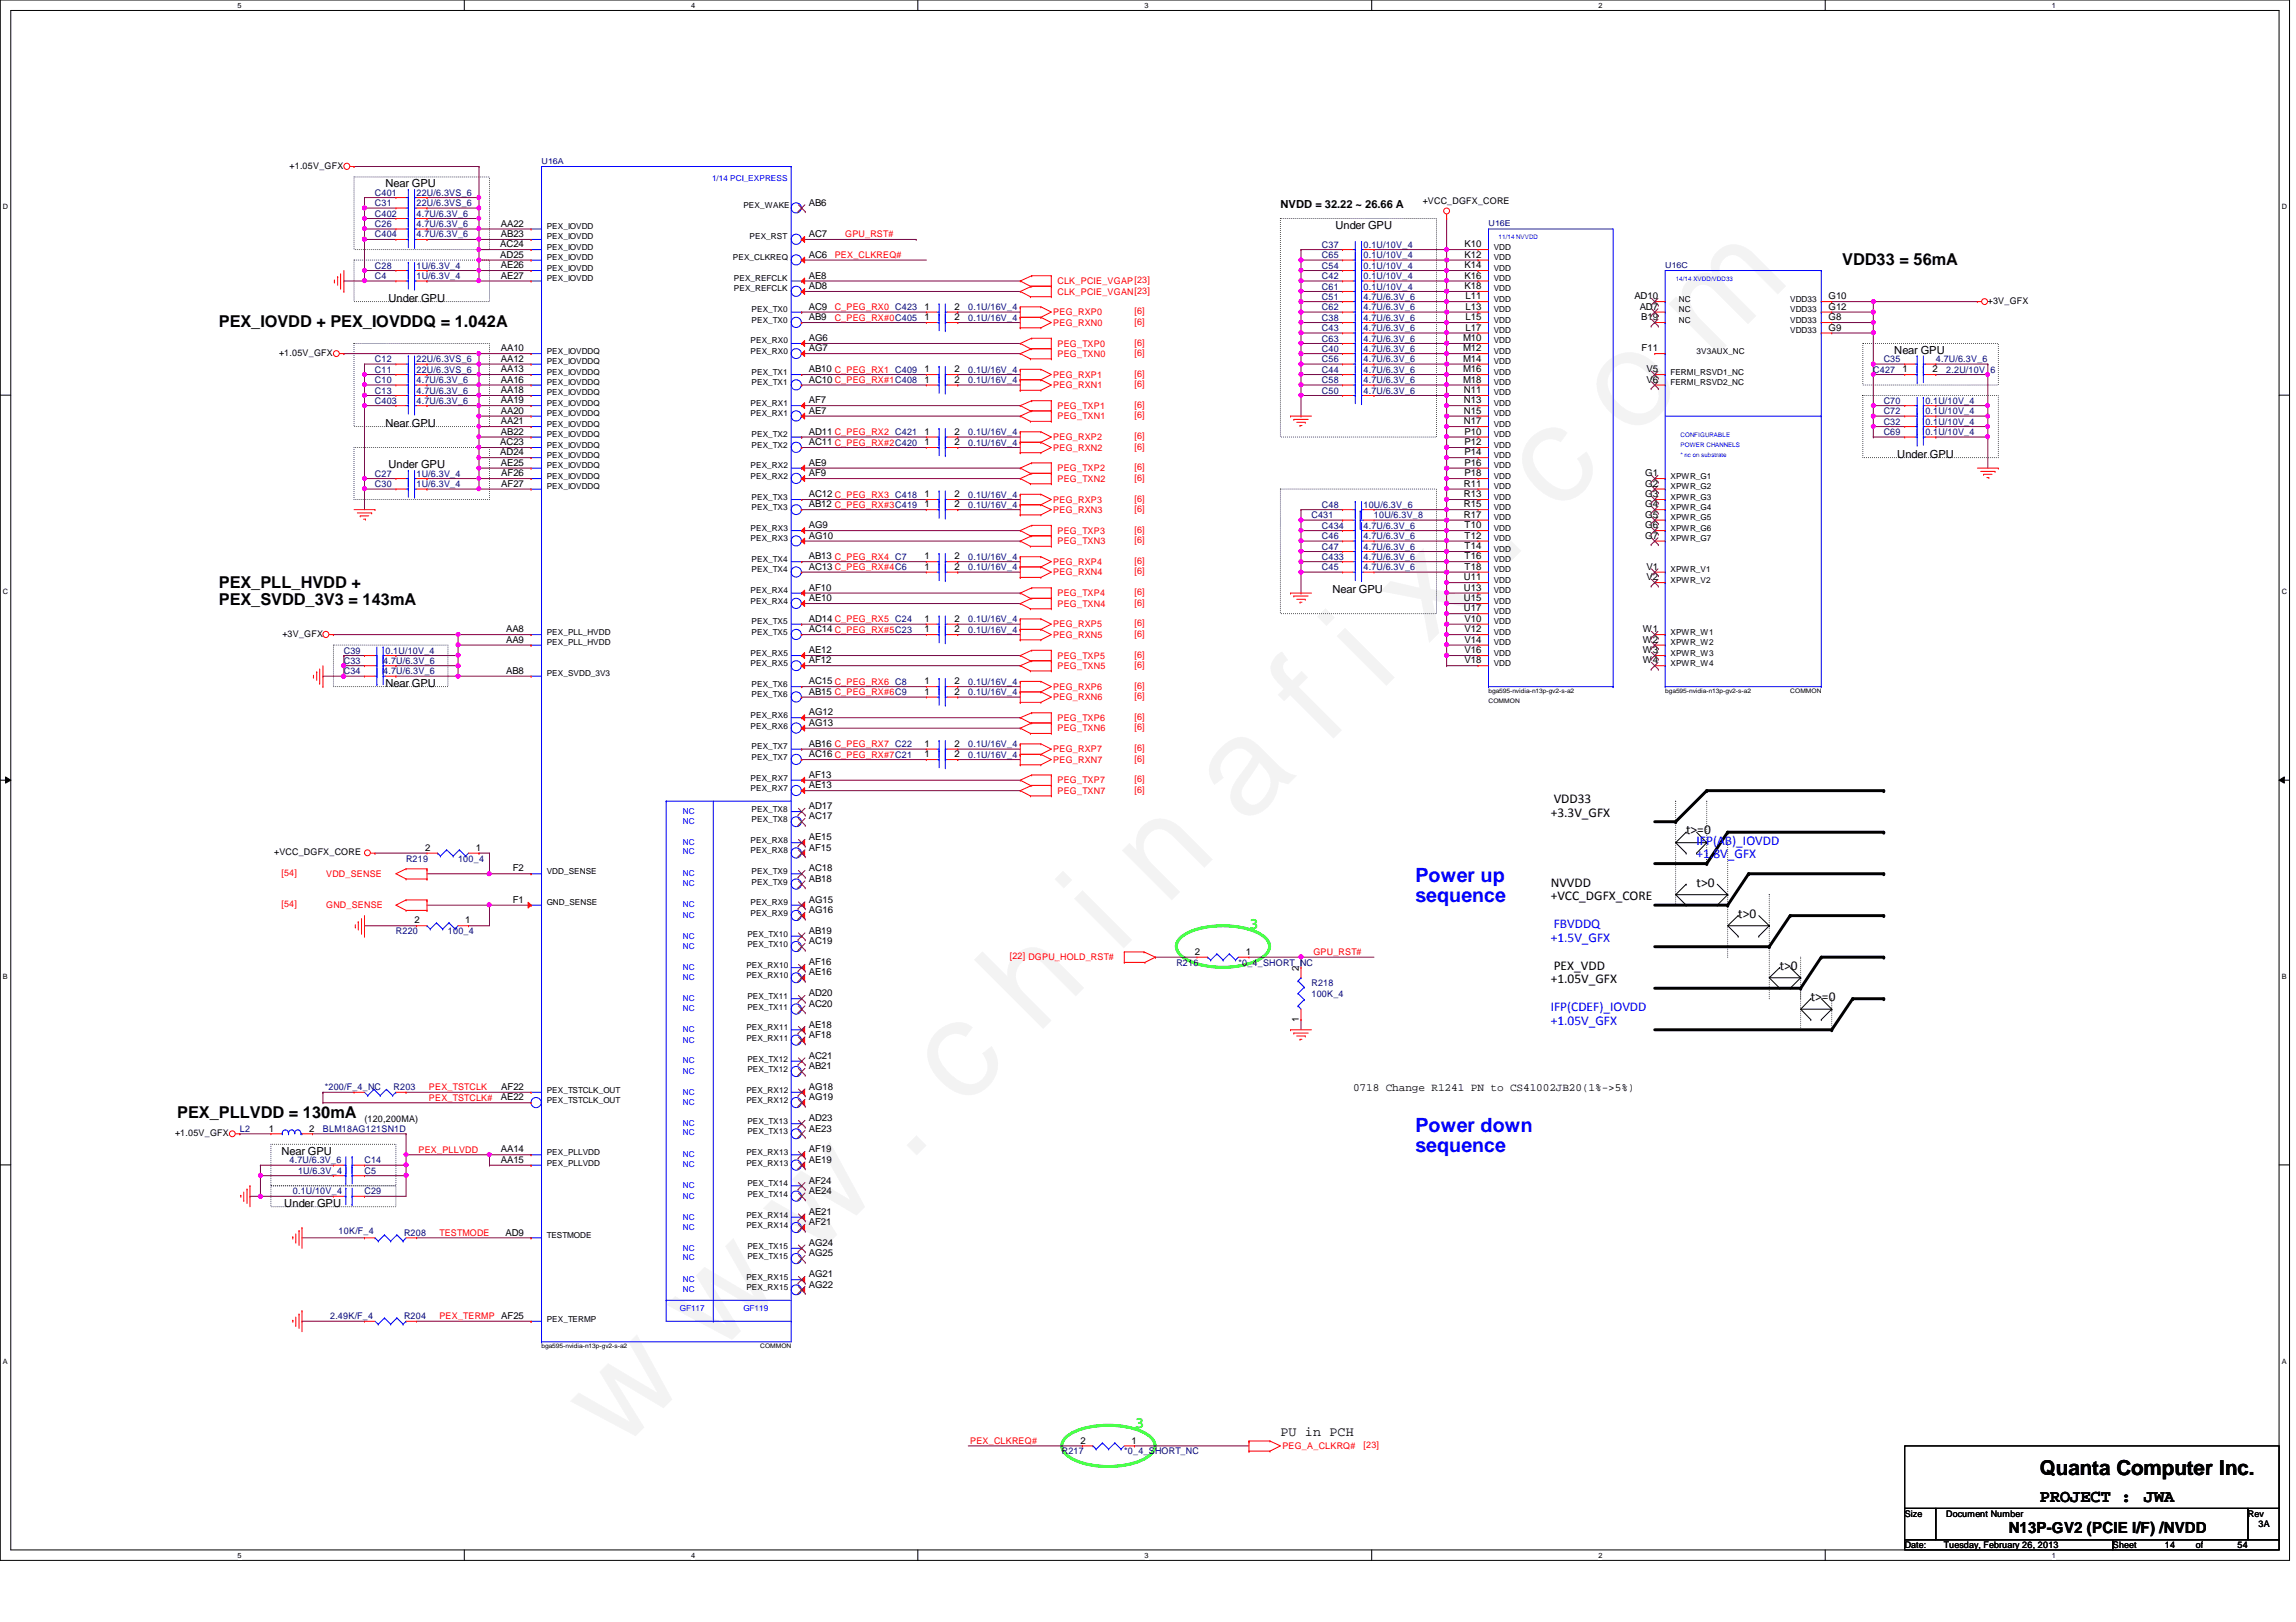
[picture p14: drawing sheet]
<svg xmlns="http://www.w3.org/2000/svg" width="297mm" height="210mm" viewBox="0 0 297 210" stroke-linecap="round" stroke-linejoin="round" font-family="sans-serif">
<defs><g id="words">
<text font-size="17.6" fill="#f0f" x="80.1" y="188" transform="rotate(-45 80.1 188)">w w w . c h i n a f i x . c o m</text>
<text font-size="2.7" x="263.9" y="190.9">Quanta Computer Inc.</text>
<g font-size="2.5" fill="#00f">
<text x="183.1" y="114.1">Power up</text>
<text x="183.1" y="116.8">sequence</text>
<text x="183.1" y="146.4">Power down</text>
<text x="183.1" y="149.1">sequence</text>
</g>
<g font-size="2.3">
<text x="263.9" y="194.4">PROJECT :</text>
<text x="277.4" y="194.4">JWA</text>
</g>
<g font-size="2.1">
<text x="238.3" y="34.3">VDD33 = 56mA</text>
<text x="28.3" y="42.4">PEX_IOVDD + PEX_IOVDDQ = 1.042A</text>
<text x="28.3" y="76">PEX_PLL_HVDD +</text>
<text x="28.3" y="78.2">PEX_SVDD_3V3 = 143mA</text>
<text x="22.9" y="144.7">PEX_PLLVDD = 130mA</text>
</g>
<g font-size="2.1" fill="#0f0">
<text x="161.6" y="120.2">3</text>
<text x="146.8" y="184.8">3</text>
</g>
<text font-size="2" x="259.9" y="198.4">N13P-GV2 (PCIE I/F) /NVDD</text>
<g font-size="1.7">
<text x="200.6" y="105.7">+3.3V_GFX</text>
<text x="201" y="104">VDD33</text>
<text x="218.1" y="108">t&gt;=0</text>
<text x="200.6" y="114.7">NVVDD</text>
<text x="200.6" y="116.5">+VCC_DGFX_CORE</text>
<text x="219.5" y="114.7">t&gt;0</text>
<text x="224.9" y="118.8">t&gt;0</text>
<text x="201" y="125.5">PEX_VDD</text>
<text x="230.2" y="125.5">t&gt;0</text>
<text x="200.6" y="127.3">+1.05V_GFX</text>
<text x="234.3" y="129.5">t&gt;=0</text>
<text x="165.6" y="185.8">PU in PCH</text>
</g>
<g font-size="1.7" fill="#00f">
<text x="219.5" y="109.3">IFP(AB)_IOVDD</text>
<text x="219.5" y="111.1">+1.8V_GFX</text>
<text x="200.6" y="121.9">+1.5V_GFX</text>
<text x="201" y="120.1">FBVDDQ</text>
<text x="200.6" y="130.9">IFP(CDEF)_IOVDD</text>
<text x="200.6" y="132.6">+1.05V_GFX</text>
</g>
<g font-size="1.4">
<text x="49.9" y="24.3">Near GPU</text>
<text x="165.6" y="26.9">NVDD = 32.22 ~ 26.66 A</text>
<text x="172.8" y="29.6">Under GPU</text>
<text x="50.2" y="39.1">Under GPU</text>
<text x="245.1" y="45.8">Near GPU</text>
<text x="49.9" y="55.2">Near GPU</text>
<text x="245.4" y="59.3">Under GPU</text>
<text x="50.2" y="60.6">Under GPU</text>
<text x="172.4" y="76.8">Near GPU</text>
<text x="49.9" y="88.9">Near GPU</text>
<text x="175" y="141.2">0718 Change R1241 PN to CS41002JB20(1%-&gt;5%)</text>
<text x="36.4" y="149.4">Near GPU</text>
<text x="36.8" y="156.2">Under GPU</text>
</g>
<g font-size="1.2">
<text x="37.5" y="21.8">+1.05V_GFX</text>
<text x="64.8" y="29.3">AA22</text>
<text x="104.6" y="26.6">AB6</text>
<text x="184.1" y="26.4">+VCC_DGFX_CORE</text>
<text x="64.7" y="33.4">AD25</text>
<text x="64.7" y="32">AC24</text>
<text x="64.8" y="34.7">AE26</text>
<text x="64.8" y="30.7">AB23</text>
<text x="104.6" y="33.4">AC6</text>
<text x="104.6" y="30.7">AC7</text>
<text x="189.5" y="34.7">K14</text>
<text x="189.5" y="33.4">K12</text>
<text x="189.5" y="32">K10</text>
<text x="64.8" y="36.1">AE27</text>
<text x="104.6" y="41.4">AB9</text>
<text x="104.6" y="40.1">AC9</text>
<text x="104.6" y="37.4">AD8</text>
<text x="104.6" y="36.1">AE8</text>
<text x="119.6" y="41.4">1</text>
<text x="119.6" y="40.1">1</text>
<text x="123.5" y="41.4">2</text>
<text x="123.5" y="40.1">2</text>
<text x="189.5" y="37.4">K18</text>
<text x="189.5" y="36.1">K16</text>
<text x="189.6" y="41.4">L15</text>
<text x="189.6" y="40.1">L13</text>
<text x="189.6" y="38.7">L11</text>
<text x="211.5" y="38.7">AD10</text>
<text x="212.1" y="40.1">AD7</text>
<text x="212.3" y="41.4">B19</text>
<text x="236.6" y="41.4">G8</text>
<text x="236.6" y="40.1">G12</text>
<text x="236.6" y="38.7">G10</text>
<text x="257.2" y="39.3">+3V_GFX</text>
<text x="36.1" y="46.1">+1.05V_GFX</text>
<text x="64.8" y="46.8">AA12</text>
<text x="64.8" y="45.5">AA10</text>
<text x="104.6" y="45.5">AG7</text>
<text x="104.6" y="44.2">AG6</text>
<text x="189.3" y="46.8">M14</text>
<text x="189.3" y="45.5">M12</text>
<text x="189.3" y="44.2">M10</text>
<text x="189.6" y="42.8">L17</text>
<text x="212.4" y="45.5">F11</text>
<text x="236.6" y="42.8">G9</text>
<text x="64.8" y="53.6">AA20</text>
<text x="64.8" y="52.2">AA19</text>
<text x="64.8" y="50.9">AA18</text>
<text x="64.8" y="49.5">AA16</text>
<text x="64.8" y="48.2">AA13</text>
<text x="104.6" y="53.6">AE7</text>
<text x="104.6" y="52.2">AF7</text>
<text x="104.6" y="49.5">AC10 C_PEG_RX#1C408</text>
<text x="104.6" y="48.2">AB10 C_PEG_RX1 C409</text>
<text x="119.6" y="48.2">1</text>
<text x="119.6" y="49.5">1</text>
<text x="123.5" y="48.2">2</text>
<text x="123.5" y="49.5">2</text>
<text x="189.3" y="49.5">M18</text>
<text x="189.3" y="48.2">M16</text>
<text x="189.4" y="53.6">N15</text>
<text x="189.4" y="52.2">N13</text>
<text x="189.4" y="50.9">N11</text>
<text x="213" y="49.5">V6</text>
<text x="213" y="48.2">V5</text>
<text x="246.1" y="48.2">1</text>
<text x="250" y="48.2">2</text>
<text x="64.7" y="58.9">AD24</text>
<text x="64.7" y="57.6">AC23</text>
<text x="64.8" y="56.3">AB22</text>
<text x="64.8" y="54.9">AA21</text>
<text x="104.6" y="57.6">AC11 C_PEG_RX#2C420</text>
<text x="104.6" y="56.3">AD11 C_PEG_RX2 C421</text>
<text x="119.6" y="57.6">1</text>
<text x="119.6" y="56.3">1</text>
<text x="123.5" y="57.6">2</text>
<text x="123.5" y="56.3">2</text>
<text x="189.4" y="54.9">N17</text>
<text x="189.5" y="58.9">P14</text>
<text x="189.5" y="57.6">P12</text>
<text x="189.5" y="56.3">P10</text>
<text x="64.8" y="60.3">AE25</text>
<text x="64.9" y="63">AF27</text>
<text x="64.9" y="61.6">AF26</text>
<text x="104.6" y="65.7">AB12 C_PEG_RX#3C419</text>
<text x="104.6" y="64.3">AC12 C_PEG_RX3 C418</text>
<text x="104.6" y="61.6">AF9</text>
<text x="104.6" y="60.3">AE9</text>
<text x="119.6" y="64.3">1</text>
<text x="119.6" y="65.7">1</text>
<text x="123.5" y="64.3">2</text>
<text x="123.5" y="65.7">2</text>
<text x="189.4" y="65.7">R15</text>
<text x="189.4" y="64.3">R13</text>
<text x="189.4" y="63">R11</text>
<text x="189.5" y="61.6">P18</text>
<text x="189.5" y="60.3">P16</text>
<text x="212.8" y="65.7">G4</text>
<text x="212.8" y="64.3">G3</text>
<text x="212.8" y="63">G2</text>
<text x="212.8" y="61.6">G1</text>
<text x="104.6" y="69.7">AG10</text>
<text x="104.6" y="68.4">AG9</text>
<text x="189.4" y="67">R17</text>
<text x="189.5" y="71.1">T14</text>
<text x="189.5" y="69.7">T12</text>
<text x="189.5" y="68.4">T10</text>
<text x="212.8" y="69.7">G7</text>
<text x="212.8" y="68.4">G6</text>
<text x="212.8" y="67">G5</text>
<text x="104.6" y="77.8">AE10</text>
<text x="104.6" y="76.5">AF10</text>
<text x="104.6" y="73.7">AC13 C_PEG_RX#4C6</text>
<text x="104.6" y="72.4">AB13 C_PEG_RX4 C7</text>
<text x="119.6" y="72.4">1</text>
<text x="119.6" y="73.7">1</text>
<text x="123.5" y="72.4">2</text>
<text x="123.5" y="73.7">2</text>
<text x="189.4" y="77.8">U15</text>
<text x="189.4" y="76.5">U13</text>
<text x="189.4" y="75.1">U11</text>
<text x="189.5" y="73.7">T18</text>
<text x="189.5" y="72.4">T16</text>
<text x="213" y="75.1">V2</text>
<text x="213" y="73.7">V1</text>
<text x="36.5" y="82.4">+3V_GFX</text>
<text x="65.5" y="83.2">AA9</text>
<text x="65.5" y="81.8">AA8</text>
<text x="104.6" y="81.8">AC14 C_PEG_RX#5C23</text>
<text x="104.6" y="80.5">AD14 C_PEG_RX5 C24</text>
<text x="119.6" y="80.5">1</text>
<text x="119.6" y="81.8">1</text>
<text x="123.5" y="80.5">2</text>
<text x="123.5" y="81.8">2</text>
<text x="189.4" y="79.1">U17</text>
<text x="189.5" y="83.2">V14</text>
<text x="189.5" y="81.8">V12</text>
<text x="189.5" y="80.5">V10</text>
<text x="212.6" y="83.2">W2</text>
<text x="212.6" y="81.8">W1</text>
<text x="65.5" y="87.2">AB8</text>
<text x="104.6" y="89.9">AB15 C_PEG_RX#6C9</text>
<text x="104.6" y="88.6">AC15 C_PEG_RX6 C8</text>
<text x="104.6" y="85.9">AF12</text>
<text x="104.6" y="84.5">AE12</text>
<text x="119.6" y="89.9">1</text>
<text x="119.6" y="88.6">1</text>
<text x="123.5" y="89.9">2</text>
<text x="123.5" y="88.6">2</text>
<text x="189.5" y="85.9">V18</text>
<text x="189.5" y="84.5">V16</text>
<text x="212.6" y="85.9">W4</text>
<text x="212.6" y="84.5">W3</text>
<text x="104.6" y="93.9">AG13</text>
<text x="104.6" y="92.6">AG12</text>
<text x="104.6" y="100.7">AF13</text>
<text x="104.6" y="98">AC16 C_PEG_RX#7C21</text>
<text x="104.6" y="96.6">AB16 C_PEG_RX7 C22</text>
<text x="119.6" y="98">1</text>
<text x="119.6" y="96.6">1</text>
<text x="123.5" y="98">2</text>
<text x="123.5" y="96.6">2</text>
<text x="104.6" y="106">AC17</text>
<text x="104.6" y="104.7">AD17</text>
<text x="104.6" y="102">AE13</text>
<text x="35.5" y="110.7">+VCC_DGFX_CORE</text>
<text x="55" y="110.1">2</text>
<text x="61.5" y="110.1">1</text>
<text x="66.3" y="112.8">F2</text>
<text x="104.6" y="112.8">AC18</text>
<text x="104.6" y="110.1">AF15</text>
<text x="104.6" y="108.8">AE15</text>
<text x="53.6" y="119.5">2</text>
<text x="60.2" y="119.5">1</text>
<text x="66.3" y="116.8">F1</text>
<text x="104.6" y="118.2">AG16</text>
<text x="104.6" y="116.8">AG15</text>
<text x="104.6" y="114.1">AB18</text>
<text x="104.6" y="124.9">AF16</text>
<text x="104.6" y="122.2">AC19</text>
<text x="104.6" y="120.9">AB19</text>
<text x="154.6" y="123.6">2</text>
<text x="161.2" y="123.6">1</text>
<text x="168" y="125.6" transform="rotate(-90 168 125.6)">2</text>
<text x="104.6" y="130.3">AC20</text>
<text x="104.6" y="128.9">AD20</text>
<text x="104.6" y="126.2">AE16</text>
<text x="104.6" y="137">AC21</text>
<text x="104.6" y="134.3">AF18</text>
<text x="104.6" y="133">AE18</text>
<text x="168" y="132.2" transform="rotate(-90 168 132.2)">1</text>
<text x="64.8" y="142.4">AE22</text>
<text x="64.9" y="141.1">AF22</text>
<text x="104.6" y="142.4">AG19</text>
<text x="104.6" y="141.1">AG18</text>
<text x="104.6" y="138.4">AB21</text>
<text x="22.6" y="147">+1.05V_GFX</text>
<text x="34.8" y="146.4">1</text>
<text x="40" y="146.4">2</text>
<text x="47.2" y="145.2">(120,200MA)</text>
<text x="64.8" y="149.1">AA14</text>
<text x="104.6" y="149.1">AF19</text>
<text x="104.6" y="146.4">AE23</text>
<text x="104.6" y="145.1">AD23</text>
<text x="64.8" y="150.5">AA15</text>
<text x="104.6" y="154.5">AE24</text>
<text x="104.6" y="153.2">AF24</text>
<text x="104.6" y="150.5">AE19</text>
<text x="65.4" y="159.9">AD9</text>
<text x="104.6" y="161.2">AG24</text>
<text x="104.6" y="158.6">AF21</text>
<text x="104.6" y="157.2">AE21</text>
<text x="104.6" y="166.6">AG22</text>
<text x="104.6" y="165.3">AG21</text>
<text x="104.6" y="162.6">AG25</text>
<text x="139.8" y="186.8">2</text>
<text x="146.4" y="186.8">1</text>
<text x="246.4" y="196.3">Size</text>
<text x="251.8" y="196.3">Document Number</text>
<text x="290.8" y="196.3">Rev</text>
<text x="292.2" y="197.7">3A</text>
<text x="246.4" y="200.4">Date:</text>
<text x="251.5" y="200.4">Tuesday, February 26, 2013</text>
<text x="273.3" y="200.4">Sheet</text>
<text x="280.1" y="200.4">14</text>
<text x="284.1" y="200.4">of</text>
<text x="289.5" y="200.4">54</text>
</g>
<g font-size="1.2" fill="#000080">
<text x="48.5" y="28">C402</text>
<text x="48.5" y="29.4">C26</text>
<text x="48.5" y="25.4">C401</text>
<text x="48.5" y="26.7">C31</text>
<text x="53.9" y="29.4">4.7U/6.3V_6</text>
<text x="53.9" y="26.7">22U/6.3VS_6</text>
<text x="53.9" y="28">4.7U/6.3V_6</text>
<text x="53.9" y="25.4">22U/6.3VS_6</text>
<text x="48.5" y="30.7">C404</text>
<text x="48.5" y="34.8">C28</text>
<text x="53.9" y="34.8">1U/6.3V_4</text>
<text x="53.9" y="30.7">4.7U/6.3V_6</text>
<text x="171" y="34.8">C54</text>
<text x="171" y="32.1">C37</text>
<text x="171" y="33.4">C65</text>
<text x="176.4" y="34.8">0.1U/10V_4</text>
<text x="176.4" y="32.1">0.1U/10V_4</text>
<text x="176.4" y="33.4">0.1U/10V_4</text>
<text x="48.5" y="36.1">C4</text>
<text x="53.9" y="36.1">1U/6.3V_4</text>
<text x="125.3" y="41.5">0.1U/16V_4</text>
<text x="125.3" y="40.1">0.1U/16V_4</text>
<text x="171" y="37.5">C61</text>
<text x="171" y="41.5">C38</text>
<text x="171" y="36.1">C42</text>
<text x="171" y="40.1">C62</text>
<text x="171" y="38.8">C51</text>
<text x="176.4" y="37.5">0.1U/10V_4</text>
<text x="176.4" y="41.5">4.7U/6.3V_6</text>
<text x="176.4" y="36.1">0.1U/10V_4</text>
<text x="176.4" y="40.1">4.7U/6.3V_6</text>
<text x="176.4" y="38.8">4.7U/6.3V_6</text>
<text x="48.5" y="46.9">C12</text>
<text x="53.9" y="46.9">22U/6.3VS_6</text>
<text x="171" y="42.8">C43</text>
<text x="171" y="45.6">C40</text>
<text x="171" y="46.9">C56</text>
<text x="171" y="44.2">C63</text>
<text x="176.4" y="42.8">4.7U/6.3V_6</text>
<text x="176.4" y="45.6">4.7U/6.3V_6</text>
<text x="176.4" y="46.9">4.7U/6.3V_6</text>
<text x="176.4" y="44.2">4.7U/6.3V_6</text>
<text x="243.7" y="46.9">C35</text>
<text x="250.4" y="46.9">4.7U/6.3V_6</text>
<text x="48.5" y="49.6">C10</text>
<text x="48.5" y="50.9">C13</text>
<text x="48.5" y="52.3">C403</text>
<text x="48.5" y="48.2">C11</text>
<text x="53.9" y="49.6">4.7U/6.3V_6</text>
<text x="53.9" y="50.9">4.7U/6.3V_6</text>
<text x="53.9" y="48.2">22U/6.3VS_6</text>
<text x="53.9" y="52.3">4.7U/6.3V_6</text>
<text x="125.3" y="48.2">0.1U/16V_4</text>
<text x="125.3" y="49.6">0.1U/16V_4</text>
<text x="171" y="49.6">C58</text>
<text x="171" y="48.2">C44</text>
<text x="171" y="50.9">C50</text>
<text x="176.4" y="49.6">4.7U/6.3V_6</text>
<text x="176.4" y="48.2">4.7U/6.3V_6</text>
<text x="176.4" y="50.9">4.7U/6.3V_6</text>
<text x="242.4" y="48.2">C427</text>
<text x="243.7" y="52.3">C70</text>
<text x="243.7" y="53.6">C72</text>
<text x="249.1" y="52.3">0.1U/10V_4</text>
<text x="249.1" y="53.6">0.1U/10V_4</text>
<text x="251.8" y="48.2">2.2U/10V_6</text>
<text x="125.3" y="57.7">0.1U/16V_4</text>
<text x="125.3" y="56.3">0.1U/16V_4</text>
<text x="243.7" y="56.3">C69</text>
<text x="243.7" y="54.9">C32</text>
<text x="249.1" y="56.3">0.1U/10V_4</text>
<text x="249.1" y="54.9">0.1U/10V_4</text>
<text x="48.5" y="61.7">C27</text>
<text x="48.5" y="63">C30</text>
<text x="53.9" y="61.7">1U/6.3V_4</text>
<text x="53.9" y="63">1U/6.3V_4</text>
<text x="125.3" y="64.4">0.1U/16V_4</text>
<text x="125.3" y="65.7">0.1U/16V_4</text>
<text x="171" y="65.7">C48</text>
<text x="176.4" y="65.7">10U/6.3V_6</text>
<text x="169.7" y="67.1">C431</text>
<text x="171" y="69.8">C46</text>
<text x="171" y="71.1">C47</text>
<text x="171" y="68.4">C434</text>
<text x="176.4" y="69.8">4.7U/6.3V_6</text>
<text x="176.4" y="71.1">4.7U/6.3V_6</text>
<text x="176.4" y="68.4">4.7U/6.3V_6</text>
<text x="177.8" y="67.1">10U/6.3V_8</text>
<text x="125.3" y="72.5">0.1U/16V_4</text>
<text x="125.3" y="73.8">0.1U/16V_4</text>
<text x="171" y="72.5">C433</text>
<text x="171" y="73.8">C45</text>
<text x="176.4" y="72.5">4.7U/6.3V_6</text>
<text x="176.4" y="73.8">4.7U/6.3V_6</text>
<text x="125.3" y="80.5">0.1U/16V_4</text>
<text x="125.3" y="81.9">0.1U/16V_4</text>
<text x="44.5" y="84.6">C39</text>
<text x="44.5" y="85.9">C33</text>
<text x="44.5" y="87.2">C34</text>
<text x="49.6" y="85.9">4.7U/6.3V_6</text>
<text x="49.6" y="87.2">4.7U/6.3V_6</text>
<text x="49.9" y="84.6">0.1U/10V_4</text>
<text x="125.3" y="90">0.1U/16V_4</text>
<text x="125.3" y="88.6">0.1U/16V_4</text>
<text x="125.3" y="98">0.1U/16V_4</text>
<text x="125.3" y="96.7">0.1U/16V_4</text>
<text x="52.5" y="111.5">R219</text>
<text x="59.3" y="111.5">100_4</text>
<text x="51.2" y="120.9">R220</text>
<text x="58" y="120.9">100_4</text>
<text x="152.2" y="125">R216</text>
<text x="160.2" y="125">*0_4_SHORT_NC</text>
<text x="169.7" y="127.6">R218</text>
<text x="169.7" y="129">100K_4</text>
<text x="42" y="141.1">*200/F_4_NC</text>
<text x="50.9" y="141.1">R203</text>
<text x="31" y="146.5">L2</text>
<text x="41.8" y="146.5">BLM18AG121SN1D</text>
<text x="37.5" y="150.5">4.7U/6.3V_6</text>
<text x="37.9" y="154.6">0.1U/10V_4</text>
<text x="38.6" y="151.9">1U/6.3V_4</text>
<text x="47.2" y="154.6">C29</text>
<text x="47.2" y="150.5">C14</text>
<text x="47.2" y="151.9">C5</text>
<text x="43.8" y="159.7">10K/F_4</text>
<text x="52.3" y="160">R208</text>
<text x="42.7" y="170.7">2.49K/F_4</text>
<text x="52.3" y="170.7">R204</text>
<text x="137.4" y="188.2">R217</text>
<text x="145.5" y="188.2">*0_4_SHORT_NC</text>
</g>
<g font-size="1.2" fill="#f00">
<text x="108" y="33.4">PEX_CLKREQ#</text>
<text x="109.3" y="30.7">GPU_RST#</text>
<text x="108" y="40.1">C_PEG_RX0 C423</text>
<text x="108" y="41.5">C_PEG_RX#0C405</text>
<text x="136.3" y="40.8">PEG_RXP0</text>
<text x="136.8" y="36.8">CLK_PCIE_VGAP[23]</text>
<text x="136.8" y="38.1">CLK_PCIE_VGAN[23]</text>
<text x="146.8" y="40.7">[6]</text>
<text x="136.3" y="42.2">PEG_RXN0</text>
<text x="136.8" y="44.9">PEG_TXP0</text>
<text x="136.8" y="46.2">PEG_TXN0</text>
<text x="146.8" y="42">[6]</text>
<text x="146.8" y="44.7">[6]</text>
<text x="146.8" y="46.1">[6]</text>
<text x="136.3" y="48.9">PEG_RXP1</text>
<text x="136.3" y="50.2">PEG_RXN1</text>
<text x="136.8" y="53">PEG_TXP1</text>
<text x="146.8" y="48.8">[6]</text>
<text x="146.8" y="50.1">[6]</text>
<text x="146.8" y="52.8">[6]</text>
<text x="136.3" y="58.3">PEG_RXN2</text>
<text x="136.3" y="57">PEG_RXP2</text>
<text x="136.8" y="54.3">PEG_TXN1</text>
<text x="146.8" y="58.2">[6]</text>
<text x="146.8" y="56.9">[6]</text>
<text x="146.8" y="54.1">[6]</text>
<text x="136.3" y="65.1">PEG_RXP3</text>
<text x="136.8" y="61">PEG_TXP2</text>
<text x="136.8" y="62.4">PEG_TXN2</text>
<text x="146.8" y="64.9">[6]</text>
<text x="146.8" y="60.9">[6]</text>
<text x="146.8" y="62.2">[6]</text>
<text x="136.3" y="66.4">PEG_RXN3</text>
<text x="136.8" y="70.4">PEG_TXN3</text>
<text x="136.8" y="69.1">PEG_TXP3</text>
<text x="146.8" y="66.3">[6]</text>
<text x="146.8" y="70.3">[6]</text>
<text x="146.8" y="69">[6]</text>
<text x="136.3" y="74.5">PEG_RXN4</text>
<text x="136.3" y="73.2">PEG_RXP4</text>
<text x="136.8" y="77.2">PEG_TXP4</text>
<text x="146.8" y="74.3">[6]</text>
<text x="146.8" y="73">[6]</text>
<text x="146.8" y="77">[6]</text>
<text x="136.3" y="82.5">PEG_RXN5</text>
<text x="136.3" y="81.2">PEG_RXP5</text>
<text x="136.8" y="78.5">PEG_TXN4</text>
<text x="146.8" y="82.4">[6]</text>
<text x="146.8" y="81.1">[6]</text>
<text x="146.8" y="78.4">[6]</text>
<text x="136.3" y="89.3">PEG_RXP6</text>
<text x="136.8" y="85.3">PEG_TXP5</text>
<text x="136.8" y="86.6">PEG_TXN5</text>
<text x="146.8" y="89.2">[6]</text>
<text x="146.8" y="85.1">[6]</text>
<text x="146.8" y="86.4">[6]</text>
<text x="136.3" y="90.6">PEG_RXN6</text>
<text x="136.8" y="93.3">PEG_TXP6</text>
<text x="136.8" y="94.7">PEG_TXN6</text>
<text x="146.8" y="90.5">[6]</text>
<text x="146.8" y="93.2">[6]</text>
<text x="146.8" y="94.5">[6]</text>
<text x="136.3" y="98.7">PEG_RXN7</text>
<text x="136.3" y="97.4">PEG_RXP7</text>
<text x="136.8" y="101.4">PEG_TXP7</text>
<text x="146.8" y="98.6">[6]</text>
<text x="146.8" y="97.2">[6]</text>
<text x="146.8" y="101.3">[6]</text>
<text x="136.8" y="102.7">PEG_TXN7</text>
<text x="146.8" y="102.6">[6]</text>
<text x="36.4" y="113.4">[54]</text>
<text x="42.2" y="113.5">VDD_SENSE</text>
<text x="36.4" y="117.4">[54]</text>
<text x="42.2" y="117.6">GND_SENSE</text>
<text x="130.6" y="124.2">[22] DGPU_HOLD_RST#</text>
<text x="169.9" y="123.6">GPU_RST#</text>
<text x="55.5" y="142.5">PEX_TSTCLK#</text>
<text x="55.5" y="141.1">PEX_TSTCLK</text>
<text x="54.1" y="149.2">PEX_PLLVDD</text>
<text x="56.9" y="159.9">TESTMODE</text>
<text x="56.9" y="170.7">PEX_TERMP AF25</text>
<text x="125.5" y="186.9">PEX_CLKREQ#</text>
<text x="165.9" y="187.6">PEG_A_CLKRQ#</text>
<text x="176.4" y="187.4">[23]</text>
</g>
<g font-size="1.1" fill="#000080">
<text x="70.1" y="21.2">U16A</text>
<text x="192.6" y="29.3">U16E</text>
<text x="215.4" y="34.6">U16C</text>
</g>
<g font-size="1.1" fill="#00f">
<text x="92.1" y="23.5">1/14 PCI_EXPRESS</text>
<text x="88.3" y="105.3">NC</text>
<text x="88.3" y="106.7">NC</text>
<text x="88.3" y="109.3">NC</text>
<text x="88.3" y="110.6">NC</text>
<text x="88.3" y="113.4">NC</text>
<text x="88.3" y="114.6">NC</text>
<text x="88.3" y="118.8">NC</text>
<text x="88.3" y="117.4">NC</text>
<text x="88.3" y="121.5">NC</text>
<text x="88.3" y="122.8">NC</text>
<text x="88.3" y="125.5">NC</text>
<text x="88.3" y="126.9">NC</text>
<text x="88.3" y="129.5">NC</text>
<text x="88.3" y="130.9">NC</text>
<text x="88.3" y="133.6">NC</text>
<text x="88.3" y="134.9">NC</text>
<text x="88.3" y="137.6">NC</text>
<text x="88.3" y="143">NC</text>
<text x="88.3" y="139">NC</text>
<text x="88.3" y="141.6">NC</text>
<text x="88.3" y="146.9">NC</text>
<text x="88.3" y="145.7">NC</text>
<text x="88.3" y="149.7">NC</text>
<text x="88.3" y="151">NC</text>
<text x="88.3" y="153.8">NC</text>
<text x="88.3" y="155.1">NC</text>
<text x="88.3" y="157.8">NC</text>
<text x="88.3" y="159.2">NC</text>
<text x="88.3" y="161.8">NC</text>
<text x="88.3" y="165.9">NC</text>
<text x="88.3" y="163.1">NC</text>
<text x="88.3" y="167.3">NC</text>
<text x="88" y="169.7">GF117</text>
<text x="96.2" y="169.7">GF119</text>
</g>
<g font-size="1.1">
<text x="70.7" y="29.7">PEX_IOVDD</text>
<text x="96.2" y="27">PEX_WAKE</text>
<text x="70.7" y="35.1">PEX_IOVDD</text>
<text x="70.7" y="33.7">PEX_IOVDD</text>
<text x="70.7" y="32.3">PEX_IOVDD</text>
<text x="70.7" y="31">PEX_IOVDD</text>
<text x="94.8" y="33.7">PEX_CLKREQ</text>
<text x="97" y="31">PEX_RST</text>
<text x="193.2" y="35.1">VDD</text>
<text x="193.2" y="33.7">VDD</text>
<text x="193.2" y="32.3">VDD</text>
<text x="70.7" y="36.4">PEX_IOVDD</text>
<text x="95" y="37.7">PEX_REFCLK</text>
<text x="95" y="36.4">PEX_REFCLK</text>
<text x="97.2" y="41.8">PEX_TX0</text>
<text x="97.2" y="40.4">PEX_TX0</text>
<text x="193.2" y="41.8">VDD</text>
<text x="193.2" y="40.4">VDD</text>
<text x="193.2" y="39.1">VDD</text>
<text x="193.2" y="37.7">VDD</text>
<text x="193.2" y="36.4">VDD</text>
<text x="217.2" y="41.8">NC</text>
<text x="217.2" y="40.4">NC</text>
<text x="217.2" y="39.1">NC</text>
<text x="231.6" y="41.8">VDD33</text>
<text x="231.6" y="40.4">VDD33</text>
<text x="231.6" y="39.1">VDD33</text>
<text x="70.7" y="47.2">PEX_IOVDDQ</text>
<text x="70.7" y="45.8">PEX_IOVDDQ</text>
<text x="97.1" y="45.8">PEX_RX0</text>
<text x="97.1" y="44.4">PEX_RX0</text>
<text x="193.2" y="47.2">VDD</text>
<text x="193.2" y="45.8">VDD</text>
<text x="193.2" y="44.4">VDD</text>
<text x="193.2" y="43.1">VDD</text>
<text x="219.5" y="45.8">3V3AUX_NC</text>
<text x="231.6" y="43.1">VDD33</text>
<text x="70.7" y="53.9">PEX_IOVDDQ</text>
<text x="70.7" y="52.5">PEX_IOVDDQ</text>
<text x="70.7" y="51.2">PEX_IOVDDQ</text>
<text x="70.7" y="49.9">PEX_IOVDDQ</text>
<text x="70.7" y="48.5">PEX_IOVDDQ</text>
<text x="97.1" y="53.9">PEX_RX1</text>
<text x="97.1" y="52.5">PEX_RX1</text>
<text x="97.2" y="49.9">PEX_TX1</text>
<text x="97.2" y="48.5">PEX_TX1</text>
<text x="193.2" y="53.9">VDD</text>
<text x="193.2" y="52.5">VDD</text>
<text x="193.2" y="51.2">VDD</text>
<text x="193.2" y="49.9">VDD</text>
<text x="193.2" y="48.5">VDD</text>
<text x="216.1" y="49.9">FERMI_RSVD2_NC</text>
<text x="216.1" y="48.5">FERMI_RSVD1_NC</text>
<text x="70.7" y="59.3">PEX_IOVDDQ</text>
<text x="70.7" y="57.9">PEX_IOVDDQ</text>
<text x="70.7" y="56.6">PEX_IOVDDQ</text>
<text x="70.7" y="55.2">PEX_IOVDDQ</text>
<text x="97.2" y="57.9">PEX_TX2</text>
<text x="97.2" y="56.6">PEX_TX2</text>
<text x="193.2" y="59.3">VDD</text>
<text x="193.2" y="57.9">VDD</text>
<text x="193.2" y="56.6">VDD</text>
<text x="193.2" y="55.2">VDD</text>
<text x="70.7" y="63.3">PEX_IOVDDQ</text>
<text x="70.7" y="62">PEX_IOVDDQ</text>
<text x="70.7" y="60.6">PEX_IOVDDQ</text>
<text x="97.1" y="62">PEX_RX2</text>
<text x="97.1" y="60.6">PEX_RX2</text>
<text x="97.2" y="66">PEX_TX3</text>
<text x="97.2" y="64.6">PEX_TX3</text>
<text x="193.2" y="66">VDD</text>
<text x="193.2" y="64.6">VDD</text>
<text x="193.2" y="63.3">VDD</text>
<text x="193.2" y="62">VDD</text>
<text x="193.2" y="60.6">VDD</text>
<text x="216.1" y="66">XPWR_G4</text>
<text x="216.1" y="64.6">XPWR_G3</text>
<text x="216.1" y="63.3">XPWR_G2</text>
<text x="216.1" y="62">XPWR_G1</text>
<text x="97.1" y="70.1">PEX_RX3</text>
<text x="97.1" y="68.7">PEX_RX3</text>
<text x="193.2" y="71.4">VDD</text>
<text x="193.2" y="70.1">VDD</text>
<text x="193.2" y="68.7">VDD</text>
<text x="193.2" y="67.4">VDD</text>
<text x="216.1" y="70.1">XPWR_G7</text>
<text x="216.1" y="68.7">XPWR_G6</text>
<text x="216.1" y="67.4">XPWR_G5</text>
<text x="97.1" y="76.8">PEX_RX4</text>
<text x="97.2" y="74.1">PEX_TX4</text>
<text x="97.2" y="72.7">PEX_TX4</text>
<text x="193.2" y="76.8">VDD</text>
<text x="193.2" y="75.4">VDD</text>
<text x="193.2" y="74.1">VDD</text>
<text x="193.2" y="72.7">VDD</text>
<text x="216.1" y="75.4">XPWR_V2</text>
<text x="216.1" y="74.1">XPWR_V1</text>
<text x="70.7" y="83.5">PEX_PLL_HVDD</text>
<text x="70.7" y="82.2">PEX_PLL_HVDD</text>
<text x="97.1" y="78.1">PEX_RX4</text>
<text x="97.2" y="82.2">PEX_TX5</text>
<text x="97.2" y="80.8">PEX_TX5</text>
<text x="193.2" y="83.5">VDD</text>
<text x="193.2" y="82.2">VDD</text>
<text x="193.2" y="80.8">VDD</text>
<text x="193.2" y="79.5">VDD</text>
<text x="193.2" y="78.1">VDD</text>
<text x="216.1" y="83.5">XPWR_W2</text>
<text x="216.1" y="82.2">XPWR_W1</text>
<text x="70.7" y="87.5">PEX_SVDD_3V3</text>
<text x="97.1" y="86.2">PEX_RX5</text>
<text x="97.1" y="84.8">PEX_RX5</text>
<text x="97.2" y="88.9">PEX_TX6</text>
<text x="193.2" y="86.2">VDD</text>
<text x="193.2" y="84.8">VDD</text>
<text x="216.1" y="86.2">XPWR_W4</text>
<text x="216.1" y="84.8">XPWR_W3</text>
<text x="97.1" y="94.3">PEX_RX6</text>
<text x="97.1" y="92.9">PEX_RX6</text>
<text x="97.2" y="90.3">PEX_TX6</text>
<text x="97.1" y="101">PEX_RX7</text>
<text x="97.2" y="98.3">PEX_TX7</text>
<text x="97.2" y="97">PEX_TX7</text>
<text x="97.1" y="102.4">PEX_RX7</text>
<text x="97.2" y="106.4">PEX_TX8</text>
<text x="97.2" y="105">PEX_TX8</text>
<text x="70.7" y="113.1">VDD_SENSE</text>
<text x="97.1" y="110.4">PEX_RX8</text>
<text x="97.1" y="109.1">PEX_RX8</text>
<text x="97.2" y="113.1">PEX_TX9</text>
<text x="70.7" y="117.2">GND_SENSE</text>
<text x="97.1" y="118.5">PEX_RX9</text>
<text x="97.1" y="117.2">PEX_RX9</text>
<text x="97.2" y="114.5">PEX_TX9</text>
<text x="96.6" y="125.2">PEX_RX10</text>
<text x="96.7" y="122.6">PEX_TX10</text>
<text x="96.7" y="121.2">PEX_TX10</text>
<text x="96.6" y="126.6">PEX_RX10</text>
<text x="96.7" y="130.6">PEX_TX11</text>
<text x="96.7" y="129.3">PEX_TX11</text>
<text x="96.6" y="134.7">PEX_RX11</text>
<text x="96.6" y="133.3">PEX_RX11</text>
<text x="96.7" y="137.4">PEX_TX12</text>
<text x="70.7" y="142.7">PEX_TSTCLK_OUT</text>
<text x="70.7" y="141.4">PEX_TSTCLK_OUT</text>
<text x="96.6" y="142.7">PEX_RX12</text>
<text x="96.6" y="141.4">PEX_RX12</text>
<text x="96.7" y="138.7">PEX_TX12</text>
<text x="70.7" y="149.5">PEX_PLLVDD</text>
<text x="96.6" y="149.5">PEX_RX13</text>
<text x="96.7" y="146.8">PEX_TX13</text>
<text x="96.7" y="145.4">PEX_TX13</text>
<text x="70.7" y="150.8">PEX_PLLVDD</text>
<text x="96.6" y="150.8">PEX_RX13</text>
<text x="96.7" y="154.9">PEX_TX14</text>
<text x="96.7" y="153.5">PEX_TX14</text>
<text x="70.7" y="160.2">TESTMODE</text>
<text x="96.6" y="158.9">PEX_RX14</text>
<text x="96.6" y="157.6">PEX_RX14</text>
<text x="96.7" y="161.6">PEX_TX15</text>
<text x="96.6" y="167">PEX_RX15</text>
<text x="96.6" y="165.6">PEX_RX15</text>
<text x="96.7" y="162.9">PEX_TX15</text>
<text x="70.7" y="171">PEX_TERMP</text>
</g>
<g font-size=".9">
<text x="30.7" y="1">5</text>
<text x="89.4" y="1">4</text>
<text x="148.1" y="1">3</text>
<text x="206.8" y="1">2</text>
<text x="265.5" y="1">1</text>
<text x=".4" y="27.1">D</text>
<text x="295.2" y="27.1">D</text>
<text x=".4" y="76.9">C</text>
<text x="295.2" y="76.9">C</text>
<text x=".4" y="126.7">B</text>
<text x="295.2" y="126.7">B</text>
<text x=".4" y="176.5">A</text>
<text x="295.2" y="176.5">A</text>
<text x="30.7" y="201.6">5</text>
<text x="89.4" y="201.6">4</text>
<text x="148.1" y="201.6">3</text>
<text x="206.8" y="201.6">2</text>
<text x="265.5" y="201.6">1</text>
</g>
<g font-size=".8" fill="#00f">
<text x="193.9" y="30.9">11/14 NVVDD</text>
<text x="216.8" y="36.3">14/14 XVDD/VDD33</text>
<text x="217.4" y="57.9">POWER CHANNELS</text>
<text x="217.4" y="56.5">CONFIGURABLE</text>
<text x="217.4" y="59.2">* nc on substrate</text>
</g>
<g font-size=".8">
<text x="192.6" y="89.6">bga595-nvidia-n13p-gv2-s-a2</text>
<text x="215.4" y="89.6">bga595-nvidia-n13p-gv2-s-a2</text>
<text x="231.6" y="89.6">COMMON</text>
<text x="192.6" y="91">COMMON</text>
<text x="70.1" y="174.4">bga595-nvidia-n13p-gv2-s-a2</text>
<text x="98.3" y="174.4">COMMON</text>
</g>
</g></defs>
<path d="M0 0h296.2v201.9h-296.2zM1.4 1.4h293.4v199.2h-293.4z" fill="none" stroke="#000" stroke-width=".13"/>
<g fill="#fff">
<path d="M30.7 .2h.5v1h-.5z"/>
<path d="M30.7 200.7h.5v1.1h-.5z"/>
</g>
<path d="M60.1 0v1.4M60.1 200.6v1.3" fill="none" stroke="#000" stroke-width=".13"/>
<g fill="#fff">
<path d="M89.4 .2h.5v1h-.5z"/>
<path d="M89.4 200.7h.5v1.1h-.5z"/>
</g>
<path d="M118.7 0v1.4M118.7 200.6v1.3" fill="none" stroke="#000" stroke-width=".13"/>
<g fill="#fff">
<path d="M148.1 .2h.5v1h-.5z"/>
<path d="M148.1 200.7h.5v1.1h-.5z"/>
</g>
<path d="M177.5 0v1.4M177.5 200.6v1.3" fill="none" stroke="#000" stroke-width=".13"/>
<g fill="#fff">
<path d="M206.8 .2h.5v1h-.5z"/>
<path d="M206.8 200.7h.5v1.1h-.5z"/>
</g>
<path d="M236.1 0v1.4M236.1 200.6v1.3" fill="none" stroke="#000" stroke-width=".13"/>
<g fill="#fff">
<path d="M265.5 .2h.5v1h-.5z"/>
<path d="M265.5 200.7h.5v1.1h-.5z"/>
<path d="M.4 26.2h.7v1.1h-.7z"/>
<path d="M295.2 26.2h.7v1.1h-.7z"/>
<path d="M.4 76h.7v1.1h-.7z"/>
<path d="M295.2 76h.7v1.1h-.7z"/>
</g>
<path d="M0 51.1h1.4M294.8 51.1h1.4" fill="none" stroke="#000" stroke-width=".13"/>
<g fill="#fff">
<path d="M.4 125.9h.6v1h-.6z"/>
<path d="M295.2 125.9h.6v1h-.6z"/>
</g>
<path d="M0 101h1.4M.7 100.5l.7 .5-.7 .3zM294.8 101l.7-.5v.8zM294.8 101h1.4" fill="none" stroke="#000" stroke-width=".13"/>
<path d="M.7 100.5l.7 .5-.7 .3zM294.8 101l.7-.5v.8z" fill="#000"/>
<g fill="#fff">
<path d="M.4 175.6h.6v1.1h-.6z"/>
<path d="M295.2 175.6h.6v1.1h-.6z"/>
</g>
<path d="M0 150.7h1.4M294.8 150.7h1.4" fill="none" stroke="#000" stroke-width=".13"/>
<path d="M45.8 33.7h17.5v5.3h-17.5zM45.8 22.9h17.5v9.4h-17.5zM165.6 28.3h20.2v28.3h-20.2zM45.8 57.9h17.5v6.7h-17.5zM45.8 44.4h17.5v10.8h-17.5zM241 44.4h17.5v5.4h-17.5zM241 51.2h17.5v8h-17.5zM43.1 83.5h14.9v5.4h-14.9zM35 148.1h16.2v5.4h-16.2zM35 153.5h16.2v2.7h-16.2z" fill="none" stroke="#000" stroke-width=".13" stroke-dasharray="0 .3"/>
<path d="M220.8 102.3h22.9M223.5 107.7h20.2M226.2 113.1h17.5M231.6 118.5h12.1M235.6 123.9h8.1M243.7 129.2h-4l-2.7 4.1" fill="none" stroke="#000" stroke-width=".38"/>
<g fill="#000">
<circle cx="243.7" cy="113.1" r=".19"/>
<circle cx="243.7" cy="118.5" r=".19"/>
<circle cx="243.7" cy="102.3" r=".19"/>
<circle cx="243.7" cy="107.7" r=".19"/>
<circle cx="239.7" cy="129.2" r=".19"/>
<circle cx="243.7" cy="123.9" r=".19"/>
<circle cx="243.7" cy="129.2" r=".19"/>
</g>
<path d="M55.2 117.1h8.1M63.3 117.1h.1" fill="none" stroke="#800040" stroke-width=".13"/>
<circle cx="63.3" cy="117.1" r=".26" fill="#f0f"/>
<circle cx="63.3" cy="117.1" r=".26" fill="none" stroke="#f0f" stroke-width=".13"/>
<path d="M59.3 83.5h9.4" fill="none" stroke="#800040" stroke-width=".13"/>
<circle cx="59.3" cy="83.4" r=".26" fill="#f0f"/>
<circle cx="59.3" cy="83.4" r=".26" fill="none" stroke="#f0f" stroke-width=".13"/>
<path d="M55.2 51.2h.1M55.2 49.8h.1M55.2 51.2h6.8M55.2 49.8h6.8M59.3 82.1h.1M59.3 82.1v1.4" fill="none" stroke="#800040" stroke-width=".13"/>
<path d="M61.8 49.6l.1-.1 .2 .1v.4h-.2h-.1z" fill-rule="evenodd" fill="#f0f"/>
<path d="M61.8 49.6l.1-.1 .2 .1v.4h-.2h-.1z" fill="none" stroke="#f0f" stroke-width=".13"/>
<path d="M55.2 61.9h.1M55.2 61.9h6.8" fill="none" stroke="#800040" stroke-width=".13"/>
<path d="M61.8 61.7h.3l.1 .2-.1 .2h-.2h-.1z" fill-rule="evenodd" fill="#f0f"/>
<path d="M61.8 61.7h.3l.1 .2-.1 .2h-.2h-.1z" fill="none" stroke="#f0f" stroke-width=".13"/>
<path d="M47.2 63.3h.1M47.2 63.3v2.7" fill="none" stroke="#800040" stroke-width=".13"/>
<circle cx="47.2" cy="63.2" r=".26" fill="#f0f"/>
<circle cx="47.2" cy="63.2" r=".26" fill="none" stroke="#f0f" stroke-width=".13"/>
<g fill="none" stroke="#800040" stroke-width=".13">
<path d="M47.2 48.5h.1M47.2 47.1h.1M47.2 49.8h.1M47.2 51.2h.1M47.2 52.5h.1M47.2 48.5h4M47.2 47.1h4M47.2 49.8h4M47.2 51.2h4M47.2 52.5h4M47.2 61.9h.1M47.2 63.3h.1"/>
<path d="M47.2 61.9h4M47.2 63.3h4M55.2 63.3h.1M55.2 63.3h6.8"/>
</g>
<path d="M61.8 63.1l.1-.1 .2 .1v.3l-.2 .1-.1-.1z" fill-rule="evenodd" fill="#f0f"/>
<path d="M61.8 63.1l.1-.1 .2 .1v.3l-.2 .1-.1-.1z" fill="none" stroke="#f0f" stroke-width=".13"/>
<path d="M47.2 48.5h.1M47.2 48.5v1.3M55.2 52.5h.1M55.2 52.5h6.8" fill="none" stroke="#800040" stroke-width=".13"/>
<circle cx="47.2" cy="49.8" r=".26" fill="#f0f"/>
<circle cx="47.2" cy="49.8" r=".26" fill="none" stroke="#f0f" stroke-width=".13"/>
<circle cx="47.2" cy="48.4" r=".25" fill="#f0f"/>
<circle cx="47.2" cy="48.4" r=".25" fill="none" stroke="#f0f" stroke-width=".13"/>
<path d="M47.2 52.5h.1M47.2 52.5v9.4" fill="none" stroke="#800040" stroke-width=".13"/>
<circle cx="47.2" cy="61.9" r=".25" fill="#f0f"/>
<circle cx="47.2" cy="61.9" r=".25" fill="none" stroke="#f0f" stroke-width=".13"/>
<path d="M47.2 49.8h.1M47.2 51.2h.1M47.2 49.8v2.7" fill="none" stroke="#800040" stroke-width=".13"/>
<circle cx="47.2" cy="52.5" r=".26" fill="#f0f"/>
<circle cx="47.2" cy="52.5" r=".26" fill="none" stroke="#f0f" stroke-width=".13"/>
<circle cx="47.2" cy="51.1" r=".26" fill="#f0f"/>
<circle cx="47.2" cy="51.1" r=".26" fill="none" stroke="#f0f" stroke-width=".13"/>
<path d="M55.2 48.5h.1M55.2 48.5h6.8" fill="none" stroke="#800040" stroke-width=".13"/>
<path d="M61.8 48.3h.3l.1 .1-.1 .2-.2 .1-.1-.1z" fill-rule="evenodd" fill="#f0f"/>
<path d="M61.8 48.3h.3l.1 .1-.1 .2-.2 .1-.1-.1z" fill="none" stroke="#f0f" stroke-width=".13"/>
<path d="M47.2 47.1h.1M47.2 47.1v1.4M55.2 47.1h.1M55.2 47.1h6.8" fill="none" stroke="#800040" stroke-width=".13"/>
<path d="M61.8 46.9h.1l.2 .1v.3l-.2 .1-.1-.1z" fill-rule="evenodd" fill="#f0f"/>
<path d="M61.8 46.9h.1l.2 .1v.3l-.2 .1-.1-.1z" fill="none" stroke="#f0f" stroke-width=".13"/>
<path d="M44.5 45.8h.1M44.5 45.8h17.5" fill="none" stroke="#800040" stroke-width=".13"/>
<path d="M61.8 45.6l.1-.1 .2 .1v.3l-.2 .1-.1-.1z" fill-rule="evenodd" fill="#f0f"/>
<path d="M61.8 45.6l.1-.1 .2 .1v.3l-.2 .1-.1-.1z" fill="none" stroke="#f0f" stroke-width=".13"/>
<g fill="none" stroke="#800040" stroke-width=".13">
<path d="M62 45.8h.1M62 56.6h.1M62 49.8h.1M62 59.2h.1M62 48.5h.1M62 47.1h.1M62 45.8h6.7M62 56.6h6.7M62 49.8h6.7M62 59.2h6.7M62 48.5h6.7M62 47.1h6.7"/>
<path d="M62 61.9h.1M62 63.3h.1M62 60.6h.1M62 61.9h6.7M62 63.3h6.7M62 60.6h6.7"/>
</g>
<path d="M61.8 60.4l.1-.1 .2 .1v.4h-.2h-.1z" fill-rule="evenodd" fill="#f0f"/>
<path d="M61.8 60.4l.1-.1 .2 .1v.4h-.2h-.1z" fill="none" stroke="#f0f" stroke-width=".13"/>
<path d="M62 52.5h.1M62 51.2h.1M62 57.9h.1M62 55.2h.1M62 52.5h6.7M62 51.2h6.7M62 57.9h6.7M62 55.2h6.7" fill="none" stroke="#800040" stroke-width=".13"/>
<path d="M61.8 55h.3l.1 .2-.1 .1-.2 .1-.1-.1z" fill-rule="evenodd" fill="#f0f"/>
<path d="M61.8 55h.3l.1 .2-.1 .1-.2 .1-.1-.1z" fill="none" stroke="#f0f" stroke-width=".13"/>
<path d="M62 45.8h.1M62 47.1h.1M62 48.5h.1M62 51.2h.1M62 45.8v4M62 51.2v1.3" fill="none" stroke="#800040" stroke-width=".13"/>
<path d="M61.8 52.3l.1-.1 .2 .2v.3h-.2h-.1z" fill-rule="evenodd" fill="#f0f"/>
<path d="M61.8 52.3l.1-.1 .2 .2v.3h-.2h-.1z" fill="none" stroke="#f0f" stroke-width=".13"/>
<path d="M61.8 50.9h.1l.2 .1v.3l-.2 .1-.1-.1z" fill-rule="evenodd" fill="#f0f"/>
<path d="M61.8 50.9h.1l.2 .1v.3l-.2 .1-.1-.1z" fill="none" stroke="#f0f" stroke-width=".13"/>
<path d="M62 49.8h.1M62 53.8h.1M62 49.8v1.4M62 53.8h6.7M47.2 61.9h.1M47.2 61.9v1.4" fill="none" stroke="#800040" stroke-width=".13"/>
<path d="M61.8 53.7l.1-.1 .2 .1v.3l-.2 .1-.1-.1z" fill-rule="evenodd" fill="#f0f"/>
<path d="M61.8 53.7l.1-.1 .2 .1v.3l-.2 .1-.1-.1z" fill="none" stroke="#f0f" stroke-width=".13"/>
<path d="M62 21.5h.1M62 21.5v4.1M237 41.7h5.4M242.4 41.7h.1M52.5 146.7h.1M52.5 146.7v2.7" fill="none" stroke="#800040" stroke-width=".13"/>
<circle cx="242.4" cy="41.7" r=".25" fill="#f0f"/>
<circle cx="242.4" cy="41.7" r=".25" fill="none" stroke="#f0f" stroke-width=".13"/>
<g fill="none" stroke="#800040" stroke-width=".13">
<path d="M242.4 40.4h.1M242.4 40.4v1.3M44.5 84.8h.1M44.5 86.1h.1M44.5 84.8h2.7M44.5 86.1v1.4M51.2 86.1h.1M51.2 86.1h8.1M59.3 82.1h.1M59.3 82.1h9.4M39.1 160.2h8.1M47.2 160.2h.1"/>
<path d="M53.9 160.2h14.8"/>
</g>
<circle cx="59.3" cy="86.1" r=".26" fill="#f0f"/>
<circle cx="59.3" cy="86.1" r=".26" fill="none" stroke="#f0f" stroke-width=".13"/>
<path d="M51.2 84.8h.1M51.2 84.8h8.1M59.3 87.5h.1M59.3 87.5h9.4" fill="none" stroke="#800040" stroke-width=".13"/>
<circle cx="59.3" cy="84.8" r=".26" fill="#f0f"/>
<circle cx="59.3" cy="84.8" r=".26" fill="none" stroke="#f0f" stroke-width=".13"/>
<path d="M43.1 82.1h.1M43.1 82.1h16.2" fill="none" stroke="#800040" stroke-width=".13"/>
<circle cx="59.3" cy="82.1" r=".25" fill="#f0f"/>
<circle cx="59.3" cy="82.1" r=".25" fill="none" stroke="#f0f" stroke-width=".13"/>
<path d="M44.5 86.1h.1M44.5 87.5h.1M44.5 86.1h2.7M44.5 87.5h2.7M59.3 86.1h.1M59.3 86.1v1.4" fill="none" stroke="#800040" stroke-width=".13"/>
<circle cx="44.4" cy="87.5" r=".26" fill="#f0f"/>
<circle cx="44.4" cy="87.5" r=".26" fill="none" stroke="#f0f" stroke-width=".13"/>
<path d="M44.5 84.8h.1M44.5 84.8v1.3" fill="none" stroke="#800040" stroke-width=".13"/>
<circle cx="44.4" cy="86.1" r=".26" fill="#f0f"/>
<circle cx="44.4" cy="86.1" r=".26" fill="none" stroke="#f0f" stroke-width=".13"/>
<g fill="none" stroke="#800040" stroke-width=".13">
<path d="M242.4 39h.1M242.4 39h13.4M242.4 39v1.4M237 40.4h5.4M242.4 40.4h.1M41.8 87.5h.1M41.8 87.5h2.7M41.8 142.7h.1M41.8 141.4h.1M41.8 142.7h26.9M41.8 141.4v1.3M41.8 141.4h4"/>
<path d="M52.5 141.4h.1M52.5 141.4h16.2"/>
</g>
<circle cx="242.4" cy="40.4" r=".26" fill="#f0f"/>
<circle cx="242.4" cy="40.4" r=".26" fill="none" stroke="#f0f" stroke-width=".13"/>
<circle cx="242.4" cy="39" r=".26" fill="#f0f"/>
<circle cx="242.4" cy="39" r=".26" fill="none" stroke="#f0f" stroke-width=".13"/>
<path d="M45.8 21.5h.1M45.8 21.5h16.2M62 35h.1M62 26.9h.1M62 25.6v1.3M62 35v1.4M103.7 102.3h28.3M103.7 101h28.3M39.1 171h.1M39.1 171h8.1M53.9 171h14.8" fill="none" stroke="#800040" stroke-width=".13"/>
<path d="M61.8 25.4l.1-.1 .2 .1v.3l-.2 .1-.1-.1z" fill-rule="evenodd" fill="#f0f"/>
<path d="M61.8 25.4l.1-.1 .2 .1v.3l-.2 .1-.1-.1z" fill="none" stroke="#f0f" stroke-width=".13"/>
<path d="M61.8 26.7h.1l.2 .1v.3l-.2 .1-.1-.1z" fill-rule="evenodd" fill="#f0f"/>
<path d="M61.8 26.7h.1l.2 .1v.3l-.2 .1-.1-.1z" fill="none" stroke="#f0f" stroke-width=".13"/>
<path d="M62 29.6h.1M62 28.3h.1M62 32.3h.1M62 36.4h.1M62 35h.1M62 31h.1M62 29.6h6.7M62 28.3v5.4M62 36.4h6.7M62 35h6.7M62 31h6.7M62 32.3h6.7" fill="none" stroke="#800040" stroke-width=".13"/>
<path d="M61.8 32.1l.1-.1 .2 .2v.3l-.2 .1-.1-.1z" fill-rule="evenodd" fill="#f0f"/>
<path d="M61.8 32.1l.1-.1 .2 .2v.3l-.2 .1-.1-.1z" fill="none" stroke="#f0f" stroke-width=".13"/>
<path d="M62 33.7h.1M62 33.7h6.7M62 33.7v1.3" fill="none" stroke="#800040" stroke-width=".13"/>
<path d="M61.8 33.5l.1-.1 .2 .1v.3l-.2 .1-.1-.1z" fill-rule="evenodd" fill="#f0f"/>
<path d="M61.8 33.5l.1-.1 .2 .1v.3l-.2 .1-.1-.1z" fill="none" stroke="#f0f" stroke-width=".13"/>
<path d="M55.2 35h.1M55.2 35h6.8" fill="none" stroke="#800040" stroke-width=".13"/>
<path d="M61.8 34.8h.3l.1 .2-.1 .1-.2 .1-.1-.1z" fill-rule="evenodd" fill="#f0f"/>
<path d="M61.8 34.8h.3l.1 .2-.1 .1-.2 .1-.1-.1z" fill="none" stroke="#f0f" stroke-width=".13"/>
<path d="M55.2 36.4h.1M55.2 36.4h6.8" fill="none" stroke="#800040" stroke-width=".13"/>
<path d="M61.8 36.1h.1l.2 .1v.3l-.2 .1-.1-.1z" fill-rule="evenodd" fill="#f0f"/>
<path d="M61.8 36.1h.1l.2 .1v.3l-.2 .1-.1-.1z" fill="none" stroke="#f0f" stroke-width=".13"/>
<path d="M47.2 35h.1M47.2 35v1.4" fill="none" stroke="#800040" stroke-width=".13"/>
<circle cx="47.2" cy="36.3" r=".26" fill="#f0f"/>
<circle cx="47.2" cy="36.3" r=".26" fill="none" stroke="#f0f" stroke-width=".13"/>
<path d="M47.2 26.9h.1M47.2 28.3h.1M47.2 26.9h4M47.2 28.3h4" fill="none" stroke="#800040" stroke-width=".13"/>
<circle cx="47.2" cy="28.2" r=".25" fill="#f0f"/>
<circle cx="47.2" cy="28.2" r=".25" fill="none" stroke="#f0f" stroke-width=".13"/>
<path d="M47.2 29.6h.1M47.2 31h.1M47.2 25.6h.1M47.2 29.6v1.4M47.2 25.6h4M47.2 31h4M55.2 26.9h.1M55.2 25.6h.1M55.2 29.6h.1M55.2 26.9h6.8M55.2 25.6h6.8M55.2 29.6h6.8" fill="none" stroke="#800040" stroke-width=".13"/>
<path d="M61.8 29.4l.1-.1 .2 .1v.4h-.2h-.1z" fill-rule="evenodd" fill="#f0f"/>
<path d="M61.8 29.4l.1-.1 .2 .1v.4h-.2h-.1z" fill="none" stroke="#f0f" stroke-width=".13"/>
<path d="M55.2 31h.1M55.2 31h6.8" fill="none" stroke="#800040" stroke-width=".13"/>
<path d="M61.8 30.8l.1-.1 .2 .1v.3l-.2 .1-.1-.1z" fill-rule="evenodd" fill="#f0f"/>
<path d="M61.8 30.8l.1-.1 .2 .1v.3l-.2 .1-.1-.1z" fill="none" stroke="#f0f" stroke-width=".13"/>
<path d="M47.2 29.6h.1M47.2 29.6h4" fill="none" stroke="#800040" stroke-width=".13"/>
<circle cx="47.2" cy="29.6" r=".26" fill="#f0f"/>
<circle cx="47.2" cy="29.6" r=".26" fill="none" stroke="#f0f" stroke-width=".13"/>
<path d="M47.2 28.3h.1M47.2 28.3v1.3M55.2 28.3h.1M55.2 28.3h6.8" fill="none" stroke="#800040" stroke-width=".13"/>
<path d="M61.8 28.1h.3l.1 .1-.1 .2-.2 .1-.1-.1z" fill-rule="evenodd" fill="#f0f"/>
<path d="M61.8 28.1h.3l.1 .1-.1 .2-.2 .1-.1-.1z" fill="none" stroke="#f0f" stroke-width=".13"/>
<path d="M44.5 36.4h.1M44.5 36.4h2.7M47.2 26.9h.1M47.2 25.6h.1M47.2 25.6v2.7" fill="none" stroke="#800040" stroke-width=".13"/>
<circle cx="47.2" cy="26.9" r=".26" fill="#f0f"/>
<circle cx="47.2" cy="26.9" r=".26" fill="none" stroke="#f0f" stroke-width=".13"/>
<path d="M103.7 68.7h28.3M103.7 70h28.3M55.2 113.1h8.1M63.3 113.1h.1" fill="none" stroke="#800040" stroke-width=".13"/>
<circle cx="63.3" cy="113.1" r=".26" fill="#f0f"/>
<circle cx="63.3" cy="113.1" r=".26" fill="none" stroke="#f0f" stroke-width=".13"/>
<g fill="none" stroke="#800040" stroke-width=".13">
<path d="M62 28.3h.1M62 26.9v1.4M103.7 36.4h28.3M103.7 37.7h28.3M237 39h5.4M62 55.2h.1M62 52.5h.1M62 53.8h.1M62 52.5v4.1M242.4 43.1h.1M242.4 43.1v4M103.7 78.1h28.3"/>
<path d="M103.7 76.8h28.3M51.2 87.5h.1M51.2 87.5h8.1M103.7 86.1h28.3M103.7 84.8h28.3"/>
</g>
<circle cx="59.3" cy="87.5" r=".26" fill="#f0f"/>
<circle cx="59.3" cy="87.5" r=".26" fill="none" stroke="#f0f" stroke-width=".13"/>
<path d="M47.2 31h.1M47.2 31v4M103.7 45.8h28.3M103.7 44.4h28.3M59.3 83.5h.1M59.3 84.8h.1M59.3 83.5v2.6" fill="none" stroke="#800040" stroke-width=".13"/>
<circle cx="47.2" cy="35" r=".25" fill="#f0f"/>
<circle cx="47.2" cy="35" r=".25" fill="none" stroke="#f0f" stroke-width=".13"/>
<circle cx="47.2" cy="30.9" r=".26" fill="#f0f"/>
<circle cx="47.2" cy="30.9" r=".26" fill="none" stroke="#f0f" stroke-width=".13"/>
<path d="M242.4 48.5h.1M242.4 48.5v4" fill="none" stroke="#800040" stroke-width=".13"/>
<circle cx="242.4" cy="52.5" r=".26" fill="#f0f"/>
<circle cx="242.4" cy="52.5" r=".26" fill="none" stroke="#f0f" stroke-width=".13"/>
<circle cx="242.4" cy="48.4" r=".25" fill="#f0f"/>
<circle cx="242.4" cy="48.4" r=".25" fill="none" stroke="#f0f" stroke-width=".13"/>
<path d="M242.4 47.1h.1M242.4 47.1h4" fill="none" stroke="#800040" stroke-width=".13"/>
<circle cx="242.4" cy="47.1" r=".26" fill="#f0f"/>
<circle cx="242.4" cy="47.1" r=".26" fill="none" stroke="#f0f" stroke-width=".13"/>
<path d="M257.2 56.6h.1M257.2 56.6v4" fill="none" stroke="#800040" stroke-width=".13"/>
<path d="M257 56.3h.1l.2 .1v.3l-.2 .1-.1-.1z" fill-rule="evenodd" fill="#f0f"/>
<path d="M257 56.3h.1l.2 .1v.3l-.2 .1-.1-.1z" fill="none" stroke="#f0f" stroke-width=".13"/>
<path d="M242.4 56.6h.1M242.4 53.8h.1M242.4 56.6h4M242.4 53.8h4" fill="none" stroke="#800040" stroke-width=".13"/>
<circle cx="242.4" cy="53.8" r=".26" fill="#f0f"/>
<circle cx="242.4" cy="53.8" r=".26" fill="none" stroke="#f0f" stroke-width=".13"/>
<path d="M250.4 56.6h.1M250.4 55.2h.1M250.4 56.6h6.8M250.4 55.2h6.8" fill="none" stroke="#800040" stroke-width=".13"/>
<path d="M257 55h.3l.1 .2-.1 .1-.2 .1-.1-.1z" fill-rule="evenodd" fill="#f0f"/>
<path d="M257 55h.3l.1 .2-.1 .1-.2 .1-.1-.1z" fill="none" stroke="#f0f" stroke-width=".13"/>
<path d="M242.4 55.2h.1M242.4 55.2v1.4M242.4 55.2h4" fill="none" stroke="#800040" stroke-width=".13"/>
<circle cx="242.4" cy="55.2" r=".25" fill="#f0f"/>
<circle cx="242.4" cy="55.2" r=".25" fill="none" stroke="#f0f" stroke-width=".13"/>
<path d="M250.4 53.8h.1M250.4 53.8h6.8" fill="none" stroke="#800040" stroke-width=".13"/>
<path d="M257 53.7l.1-.1 .2 .1v.3l-.2 .1-.1-.1z" fill-rule="evenodd" fill="#f0f"/>
<path d="M257 53.7l.1-.1 .2 .1v.3l-.2 .1-.1-.1z" fill="none" stroke="#f0f" stroke-width=".13"/>
<path d="M242.4 47.1h.1M242.4 48.5h.1M242.4 47.1v1.4M242.4 48.5h4M250.4 52.5h.1M257.2 55.2h.1M257.2 47.1h.1M257.2 53.8h.1M257.2 48.5h.1M257.2 47.1v5.4h-6.8M257.2 53.8v2.8" fill="none" stroke="#800040" stroke-width=".13"/>
<path d="M257 52.3l.1-.1 .2 .2v.3h-.2h-.1z" fill-rule="evenodd" fill="#f0f"/>
<path d="M257 52.3l.1-.1 .2 .2v.3h-.2h-.1z" fill="none" stroke="#f0f" stroke-width=".13"/>
<path d="M257 48.3h.3l.1 .1-.1 .2-.2 .1-.1-.1z" fill-rule="evenodd" fill="#f0f"/>
<path d="M257 48.3h.3l.1 .1-.1 .2-.2 .1-.1-.1z" fill="none" stroke="#f0f" stroke-width=".13"/>
<path d="M237 43.1h5.4M242.4 52.5h.1M242.4 53.8h.1M242.4 43.1h.1M242.4 52.5h4M242.4 52.5v2.7M250.4 48.5h.1M250.4 47.1h.1M250.4 48.5h6.8M250.4 47.1h6.8M257.2 52.5h.1M257.2 52.5v1.3" fill="none" stroke="#800040" stroke-width=".13"/>
<circle cx="242.4" cy="43.1" r=".26" fill="#f0f"/>
<circle cx="242.4" cy="43.1" r=".26" fill="none" stroke="#f0f" stroke-width=".13"/>
<path d="M242.4 41.7h.1M242.4 41.7v1.4M103.7 94.2h28.3M103.7 92.9h28.3M52.5 149.4h.1M52.5 149.4h10.8v1.4M63.3 150.8h.1M63.3 150.8h5.4" fill="none" stroke="#800040" stroke-width=".13"/>
<circle cx="63.3" cy="149.4" r=".25" fill="#f0f"/>
<circle cx="63.3" cy="149.4" r=".25" fill="none" stroke="#f0f" stroke-width=".13"/>
<circle cx="52.5" cy="149.4" r=".25" fill="#f0f"/>
<circle cx="52.5" cy="149.4" r=".25" fill="none" stroke="#f0f" stroke-width=".13"/>
<path d="M33.7 150.8h.1M33.7 150.8h9.4M40.4 146.7h.1M40.4 146.7h12.1M47.2 154.8h.1M47.2 154.8h5.3M52.5 149.4h.1M52.5 149.4v1.4" fill="none" stroke="#800040" stroke-width=".13"/>
<circle cx="52.5" cy="150.8" r=".26" fill="#f0f"/>
<circle cx="52.5" cy="150.8" r=".26" fill="none" stroke="#f0f" stroke-width=".13"/>
<path d="M33.7 152.1h.1M33.7 152.1h9.4M33.7 152.1v2.7M47.2 150.8h.1M47.2 150.8h5.3" fill="none" stroke="#800040" stroke-width=".13"/>
<circle cx="33.7" cy="154.8" r=".26" fill="#f0f"/>
<circle cx="33.7" cy="154.8" r=".26" fill="none" stroke="#f0f" stroke-width=".13"/>
<circle cx="33.7" cy="152.1" r=".26" fill="#f0f"/>
<circle cx="33.7" cy="152.1" r=".26" fill="none" stroke="#f0f" stroke-width=".13"/>
<path d="M52.5 152.1h.1M52.5 152.1v2.7" fill="none" stroke="#800040" stroke-width=".13"/>
<circle cx="52.5" cy="152.1" r=".26" fill="#f0f"/>
<circle cx="52.5" cy="152.1" r=".26" fill="none" stroke="#f0f" stroke-width=".13"/>
<g fill="none" stroke="#800040" stroke-width=".13">
<path d="M47.2 35h.1M47.2 36.4h.1M47.2 35h4M47.2 36.4h4M62 59.2h.1M62 59.2v4.1M62 63.3h.1M62 60.6h.1M31 146.7h.1M31 146.7h4M32.3 154.8h.1M32.3 154.8h10.8"/>
<path d="M33.7 150.8h.1M33.7 154.8h.1M33.7 150.8v1.3M47.2 152.1h.1M52.5 150.8h.1M52.5 150.8v1.3h-5.3M63.3 149.4h.1M63.3 149.4h5.4"/>
</g>
<path d="M61.8 59h.1l.2 .1v.3l-.2 .1-.1-.1z" fill-rule="evenodd" fill="#f0f"/>
<path d="M61.8 59h.1l.2 .1v.3l-.2 .1-.1-.1z" fill="none" stroke="#f0f" stroke-width=".13"/>
<path d="M62 56.6h.1M62 56.6v1.3" fill="none" stroke="#800040" stroke-width=".13"/>
<path d="M61.8 57.7l.1-.1 .2 .1v.3l-.2 .1-.1-.1z" fill-rule="evenodd" fill="#f0f"/>
<path d="M61.8 57.7l.1-.1 .2 .1v.3l-.2 .1-.1-.1z" fill="none" stroke="#f0f" stroke-width=".13"/>
<path d="M61.8 56.3h.1l.2 .1v.3l-.2 .1-.1-.1z" fill-rule="evenodd" fill="#f0f"/>
<path d="M61.8 56.3h.1l.2 .1v.3l-.2 .1-.1-.1z" fill="none" stroke="#f0f" stroke-width=".13"/>
<g fill="none" stroke="#800040" stroke-width=".13">
<path d="M62 57.9h.1M62 57.9v1.3M103.7 53.8h28.3M103.7 52.5h28.3M103.7 60.6h28.3M103.7 61.9h28.3M47.2 119.8h6.7M48.5 110.4h.1M48.5 110.4h6.7M53.9 119.8h.1M60.6 119.8h.1M62 110.4h.1"/>
<path d="M62 110.4h1.3M63.3 110.4h.1M63.3 117.1h.1M63.3 110.4v2.7h5.4M63.3 117.1v2.7h-2.7M63.3 117.1h5.4"/>
</g>
<g fill="none" stroke="#f00" stroke-width=".13">
<path d="M43.3 36.5h.1M43.3 36.2v.3M43.7 35.8h.1M43.7 35.8v1.1M44.1 37.3h.1M44.1 35.4v1.9M44.5 37.7h.1M44.5 35v2.7M45.3 21.5h.5M45.8 21.5h.1M51.2 28.3h.1M51.2 31h.1"/>
<path d="M51.2 29.6h.1M51.2 25.6h.1M51.2 35h.1M51.2 26.9h.1M51.2 36.4h.1M51.2 28.3h1.3M51.2 31h1.3M51.2 29.6h1.3M51.2 25.6h1.3M51.2 35h1.3M51.2 26.9h1.3M51.2 36.4h1.3"/>
<path d="M53.9 28.3h1.3M53.9 31h1.3M53.9 29.6h1.3M53.9 25.6h1.3M53.9 35h1.3M53.9 26.9h1.3M53.9 36.4h1.3M55.2 28.3h.1M55.2 31h.1M55.2 29.6h.1M55.2 25.6h.1M55.2 35h.1"/>
<path d="M55.2 26.9h.1M55.2 36.4h.1M255.8 39h.1M255.8 39h.6M43.9 45.8h.6M44.5 45.8h.1M51.2 49.8h.1M51.2 47.1h.1M51.2 51.2h.1M51.2 52.5h.1M51.2 48.5h.1M51.2 49.8h1.3"/>
<path d="M51.2 52.5h1.3M51.2 47.1h1.3M51.2 51.2h1.3M51.2 48.5h1.3M53.9 49.8h1.3M53.9 52.5h1.3M53.9 47.1h1.3M53.9 51.2h1.3M53.9 48.5h1.3M55.2 49.8h.1M55.2 47.1h.1M55.2 51.2h.1"/>
<path d="M55.2 52.5h.1M55.2 48.5h.1M246.4 52.5h.1M246.4 56.6h.1M246.4 47.1h.1M246.4 55.2h.1M246.4 53.8h.1M246.4 48.5h.1M246.4 52.5h1.3M246.4 47.1h1.3M246.4 56.6h1.3M246.4 55.2h1.3"/>
<path d="M246.4 53.8h1.3M246.4 48.5h1.3M249.1 52.5h1.3M249.1 47.1h1.3M249.1 56.6h1.3M249.1 55.2h1.3M249.1 53.8h1.3M249.1 48.5h1.3M250.4 52.5h.1M250.4 56.6h.1M250.4 47.1h.1M250.4 55.2h.1"/>
<path d="M250.4 53.8h.1M250.4 48.5h.1M45.8 66h2.7M46.2 66.4h1.9M46.6 66.8h.1M46.6 66.8h1.1M47 67.2h.3M47.3 67.2h.1M48.1 66.4h.1M48.5 66h.1M51.2 61.9h.1M51.2 63.3h.1"/>
<path d="M51.2 61.9h1.3M51.2 63.3h1.3M53.9 61.9h1.3M53.9 63.3h1.3M55.2 61.9h.1M55.2 63.3h.1M255.8 60.6h2.7M256.2 61h1.9M256.6 61.4h.1M256.6 61.4h1.1M257 61.8h.3M257.3 61.8h.1"/>
<path d="M258.1 61h.1M258.5 60.6h.1M40.6 87.6h.1M40.6 87.4v.2M41 87h.1M41 87v1.1M41.4 88.4h.1M41.4 86.6v1.8M41.8 88.9h.1M41.8 86.1v2.8M42.6 82.1h.5M43.1 82.1h.1"/>
<path d="M47.2 84.8h.1M47.2 86.1h.1M47.2 87.5h.1M47.2 84.8h1.3M47.2 86.1h1.3M47.2 87.5h1.3M49.9 84.8h1.3M49.9 86.1h1.3M49.9 87.5h1.3M51.2 84.8h.1M51.2 86.1h.1M51.2 87.5h.1"/>
<path d="M46 120h.1M46 119.7v.3M46.4 119.3h.1M46.4 119.3v1.1M46.8 118.9v1.9M47.2 118.5v2.7M48 110.4h.5M48.5 110.4h.1M52.5 112.4h.1M52.5 113.7h.1M52.5 116.5h.1M52.5 117.8h.1"/>
<path d="M52.5 112.4l-1.3 .7 1.3 .6M52.5 112.4h2.7M52.5 113.7h2.7M52.5 116.5l-1.3 .6 1.3 .7M52.5 116.5h2.7M52.5 117.8h2.7M53.9 119.8h.1M53.9 119.8h1.3M55.2 112.4h.1M55.2 113.7h.1M55.2 112.6h.1M55.2 116.5h.1"/>
<path d="M55.2 117.8h.1M55.2 116.6h.1M55.2 110.4h.1M55.2 110.4h1.4M55.2 112.4v1.3M55.2 116.5v1.3M59.3 119.8h1.3M60.6 119.8h.1M60.6 110.4h1.4M62 110.4h.1M46.8 120.8h.1M47.2 121.2h.1"/>
<path d="M30.5 146.7h.5M31 146.7h.1M31.2 154.7h.1M31.2 154.7v.2M31.5 155.4h.1M31.5 154.3v1.1M32 153.9h.1M32 153.9v1.8M32.3 153.5h.1M32.3 153.5v2.7M35 146.7h.1M35 146.7h1.4"/>
<path d="M38.3 159.7v1M38.7 159.3h.1M38.7 159.3v1.9M39.1 158.9h.1M39.1 146.7h1.3M39.1 158.9v2.6M40.4 146.7h.1M43.1 154.8h.1M43.1 150.8h.1M43.1 152.1h.1M43.1 154.8h1.4M43.1 150.8h1.4"/>
<path d="M43.1 152.1h1.4M45.8 141.4h.1M45.8 154.8h1.4M45.8 141.4h1.4M45.8 150.8h1.4M45.8 152.1h1.4M47.2 154.8h.1M47.2 150.8h.1M47.2 152.1h.1M51.2 141.4h1.3M52.5 141.4h.1M37.9 160.1h.1"/>
<path d="M37.9 170.9h.1M37.9 160.1v.3M37.9 170.9v.2M38.3 160.7h.1M38.3 171.5h.1M38.3 170.4v1.1M38.7 170.1h.1M38.7 170.1v1.8M39.1 169.6h.1M39.1 169.6v2.7M47.2 171h.1M47.2 160.2h.1"/>
<path d="M47.2 171h1.3M47.2 160.2h1.3M52.5 171h1.4M52.5 160.2h1.4M53.9 171h.1M53.9 160.2h.1"/>
<circle cx="44.9" cy="21.5" r=".39"/>
<circle cx="256.8" cy="39" r=".38"/>
<circle cx="43.5" cy="45.8" r=".38"/>
<circle cx="42.2" cy="82.1" r=".39"/>
<circle cx="47.5" cy="110.4" r=".38"/>
<circle cx="30.1" cy="146.7" r=".38"/>
</g>
<path d="M246.4 187.1h48.4v8.1h-48.4zM246.4 195.2h4v4.1h-4zM246.4 199.3h26.9v1.3h-26.9zM250.4 195.2h40.4v4.1h-40.4zM273.3 199.3h21.5v1.3h-21.5zM290.8 195.2h4v4.1h-4z" fill="none" stroke="#000" stroke-width=".13"/>
<g fill="none" stroke="#00f" stroke-width=".13">
<path d="M52.5 28.3h.3M52.5 31h.3M52.5 29.6h.3M52.5 25.6h.3M52.5 35h.3M52.5 26.9h.3M52.5 36.4h.3M52.8 28.3h.1M52.8 27.2h.1M52.8 31h.1M52.8 29.9h.1M52.8 29.6h.1"/>
<path d="M52.8 28.5h.1M52.8 24.5h.1M52.8 25.6h.1M52.8 34h.1M52.8 35h.1M52.8 25.9h.1M52.8 26.9h.1M52.8 35.3h.1M52.8 36.4h.1M52.8 24.5v7.5M52.8 34v3.4M53.6 29.3h.1"/>
<path d="M53.6 28.3h.1M53.6 32h.1M53.6 31h.1M53.6 30.7h.1M53.6 29.6h.1M53.6 25.6h.1M53.6 26.7h.1M53.6 35h.1M53.6 36.1h.1M53.6 26.9h.1M53.6 28h.1M53.6 36.4h.1"/>
<path d="M53.6 37.4h.1M53.6 28.3h.3M53.6 24.5v7.5M53.6 34v3.4M53.6 31h.3M53.6 29.6h.3M53.6 25.6h.3M53.6 35h.3M53.6 26.9h.3M53.6 36.4h.3M70.1 21.5h.1M70.1 21.5h32.3"/>
<path d="M70.1 21.5v152.2h32.3v-152.2M102.4 21.5h.1M192.6 29.6v59.3M208.7 29.6v59.3M215.4 35v53.9M235.6 35v53.9M52.5 49.8h.3M52.5 52.5h.3M52.5 47.1h.3M52.5 51.2h.3M52.5 48.5h.3M52.8 49.8h.1"/>
<path d="M52.8 48.7h.1M52.8 46.1h.1M52.8 47.1h.1M52.8 51.2h.1M52.8 50.1h.1M52.8 52.5h.1M52.8 51.4h.1M52.8 47.4h.1M52.8 48.5h.1M52.8 46.1v7.5M53.6 50.9h.1M53.6 49.8h.1"/>
<path d="M53.6 47.1h.1M53.6 48.2h.1M53.6 52.2h.1M53.6 51.2h.1M53.6 53.6h.1M53.6 52.5h.1M53.6 48.5h.1M53.6 49.5h.1M53.6 46.1v7.5M53.6 49.8h.3M53.6 52.5h.3M53.6 47.1h.3"/>
<path d="M53.6 51.2h.3M53.6 48.5h.3M247.7 52.5h.3M247.7 47.1h.3M247.7 56.6h.3M247.7 55.2h.3M247.7 53.8h.3M247.7 48.5h.3M248 52.5h.1M248 53.6h.1M248 56.6h.1M248 57.6h.1"/>
<path d="M248 47.1h.1M248 46.1h.1M248 55.2h.1M248 56.3h.1M248 53.8h.1M248 54.9h.1M248 48.5h.1M248 49.5h.1M248 46.1v3.4M248 51.4v6.2M248.8 51.4h.1M248.8 52.5h.1"/>
<path d="M248.8 55.5h.1M248.8 56.6h.1M248.8 48.2h.1M248.8 47.1h.1M248.8 54.1h.1M248.8 55.2h.1M248.8 52.8h.1M248.8 53.8h.1M248.8 47.4h.1M248.8 48.5h.1M248.8 52.5h.3M248.8 46.1v3.4"/>
<path d="M248.8 51.4v6.2M248.8 47.1h.3M248.8 56.6h.3M248.8 55.2h.3M248.8 53.8h.3M248.8 48.5h.3M52.5 61.9h.3M52.5 63.3h.3M52.8 60.9h.1M52.8 61.9h.1M52.8 62.2h.1M52.8 63.3h.1"/>
<path d="M52.8 60.9v3.4M53.6 61.9h.1M53.6 63h.1M53.6 63.3h.1M53.6 64.3h.1M53.6 60.9v3.4M53.6 61.9h.3M53.6 63.3h.3M48.5 84.8h.3M48.5 86.1h.3M48.5 87.5h.3M48.8 84.8h.1"/>
<path d="M48.8 85.9h.1M48.8 87.2h.1M48.8 86.1h.1M48.8 88.6h.1M48.8 87.5h.1M48.8 83.7v4.9M49.6 83.7h.1M49.6 84.8h.1M49.6 86.1h.1M49.6 85.1h.1M49.6 87.5h.1M49.6 86.4h.1"/>
<path d="M49.6 84.8h.3M49.6 83.7v4.9M49.6 86.1h.3M49.6 87.5h.3M55.2 119.8h.1M55.2 119.8l.5 .4M56.5 119.4h.1M56.5 119.4l.8 .8M56.5 119.4l-.8 .8M56.6 110.4h.1M56.6 110.4l.4 .4M57 110.8h.1"/>
<path d="M57.8 110h.1M57.8 110l.8 .8M57.8 110l-.8 .8M58.1 119.4h.1M58.1 119.4l.8 .8M58.1 119.4l-.8 .8M58.6 110.8h.1M59.3 119.8l-.4 .4M59.4 110h.1M59.4 110l.8 .8M59.4 110l-.8 .8M60.2 110.8h.1"/>
<path d="M60.6 110.4l-.4 .4M86.2 103.7v67.3M92.3 103.7v67.3M55.7 120.2h.1M57.3 120.2h.1M58.9 120.2h.1M36.4 146.7h.1M36.5 146.7h.1M36.5 146.6h.1M36.5 146.6a.38 .38 0 0 1 .4-.4 .38 .38 0 0 1 .4 .4M36.5 146.6v.1M37.3 146.7h.1"/>
<path d="M38.1 146.6a.39 .39 0 0 0-.5-.4 .39 .39 0 0 0-.3 .5M38.1 146.6h.1M38.1 146.6a.38 .38 0 0 1 .4-.4 .38 .38 0 0 1 .4 .4M38.1 146.6v.1M38.9 146.7h.1M38.9 146.7h.2M38.9 146.6v.1M39.1 146.7h.1M44.5 154.8h.2M44.5 150.8h.2M44.5 152.1h.2M44.7 153.8h.1"/>
<path d="M44.7 154.8h.1M44.7 151.8h.1M44.7 150.8h.1M44.7 152.1h.1M44.7 153.2h.1M44.7 149.7v3.5M44.7 153.8v2.1M45.5 154.8h.1M45.5 155.9h.1M45.5 150.8h.1M45.5 149.7h.1M45.5 151h.1"/>
<path d="M45.5 152.1h.1M45.5 154.8h.3M45.5 149.7v3.5M45.5 153.8v2.1M45.5 150.8h.3M45.5 152.1h.3M47.2 141.4l.4 .4M47.6 141.8h.1M48.4 141h.1M48.4 141l-.8 .8M48.4 141l.8 .8M49.2 141.8h.1"/>
<path d="M49.7 159.8h.1M49.7 159.8l.8 .8M49.7 159.8l-.8 .8M50 141h.1M50 141l-.8 .8M50 141l.8 .8M50.8 141.8h.1M51.2 141.4h.1M51.2 141.4l-.4 .4M51.3 159.8h.1M51.3 159.8l.9 .8M51.3 159.8l-.8 .8"/>
<path d="M48.5 160.2h.1M48.5 171l.4 .4M48.5 160.2l.4 .4M48.9 171.4h.1M48.9 160.6h.1M49.7 170.6h.1M49.7 170.6l-.8 .8M49.7 170.6l.8 .8M50.5 171.4h.1M50.5 160.6h.1M51.3 170.6h.1M51.3 170.6l-.8 .8"/>
<path d="M51.3 170.6l.9 .8M52.2 171.4h.1M52.2 160.6h.1M52.5 171h.1M52.5 171l-.3 .4M52.5 160.2l-.3 .4"/>
</g>
<circle cx="63.3" cy="117.1" r=".26" fill="#f0f"/>
<circle cx="63.3" cy="117.1" r=".26" fill="none" stroke="#f0f" stroke-width=".13"/>
<circle cx="59.3" cy="83.4" r=".26" fill="#f0f"/>
<circle cx="59.3" cy="83.4" r=".26" fill="none" stroke="#f0f" stroke-width=".13"/>
<path d="M61.8 49.6l.1-.1 .2 .1v.4h-.2h-.1z" fill-rule="evenodd" fill="#f0f"/>
<path d="M61.8 49.6l.1-.1 .2 .1v.4h-.2h-.1z" fill="none" stroke="#f0f" stroke-width=".13"/>
<path d="M61.8 61.7h.3l.1 .2-.1 .2h-.2h-.1z" fill-rule="evenodd" fill="#f0f"/>
<path d="M61.8 61.7h.3l.1 .2-.1 .2h-.2h-.1z" fill="none" stroke="#f0f" stroke-width=".13"/>
<circle cx="47.2" cy="63.2" r=".26" fill="#f0f"/>
<circle cx="47.2" cy="63.2" r=".26" fill="none" stroke="#f0f" stroke-width=".13"/>
<path d="M61.8 63.1l.1-.1 .2 .1v.3l-.2 .1-.1-.1z" fill-rule="evenodd" fill="#f0f"/>
<path d="M61.8 63.1l.1-.1 .2 .1v.3l-.2 .1-.1-.1z" fill="none" stroke="#f0f" stroke-width=".13"/>
<circle cx="47.2" cy="49.8" r=".26" fill="#f0f"/>
<circle cx="47.2" cy="49.8" r=".26" fill="none" stroke="#f0f" stroke-width=".13"/>
<circle cx="47.2" cy="48.4" r=".25" fill="#f0f"/>
<circle cx="47.2" cy="48.4" r=".25" fill="none" stroke="#f0f" stroke-width=".13"/>
<circle cx="47.2" cy="61.9" r=".25" fill="#f0f"/>
<circle cx="47.2" cy="61.9" r=".25" fill="none" stroke="#f0f" stroke-width=".13"/>
<circle cx="47.2" cy="52.5" r=".26" fill="#f0f"/>
<circle cx="47.2" cy="52.5" r=".26" fill="none" stroke="#f0f" stroke-width=".13"/>
<circle cx="47.2" cy="51.1" r=".26" fill="#f0f"/>
<circle cx="47.2" cy="51.1" r=".26" fill="none" stroke="#f0f" stroke-width=".13"/>
<path d="M61.8 48.3h.3l.1 .1-.1 .2-.2 .1-.1-.1z" fill-rule="evenodd" fill="#f0f"/>
<path d="M61.8 48.3h.3l.1 .1-.1 .2-.2 .1-.1-.1z" fill="none" stroke="#f0f" stroke-width=".13"/>
<path d="M61.8 46.9h.1l.2 .1v.3l-.2 .1-.1-.1z" fill-rule="evenodd" fill="#f0f"/>
<path d="M61.8 46.9h.1l.2 .1v.3l-.2 .1-.1-.1z" fill="none" stroke="#f0f" stroke-width=".13"/>
<path d="M61.8 45.6l.1-.1 .2 .1v.3l-.2 .1-.1-.1z" fill-rule="evenodd" fill="#f0f"/>
<path d="M61.8 45.6l.1-.1 .2 .1v.3l-.2 .1-.1-.1z" fill="none" stroke="#f0f" stroke-width=".13"/>
<path d="M61.8 60.4l.1-.1 .2 .1v.4h-.2h-.1z" fill-rule="evenodd" fill="#f0f"/>
<path d="M61.8 60.4l.1-.1 .2 .1v.4h-.2h-.1z" fill="none" stroke="#f0f" stroke-width=".13"/>
<path d="M61.8 55h.3l.1 .2-.1 .1-.2 .1-.1-.1z" fill-rule="evenodd" fill="#f0f"/>
<path d="M61.8 55h.3l.1 .2-.1 .1-.2 .1-.1-.1z" fill="none" stroke="#f0f" stroke-width=".13"/>
<path d="M61.8 52.3l.1-.1 .2 .2v.3h-.2h-.1z" fill-rule="evenodd" fill="#f0f"/>
<path d="M61.8 52.3l.1-.1 .2 .2v.3h-.2h-.1z" fill="none" stroke="#f0f" stroke-width=".13"/>
<path d="M61.8 50.9h.1l.2 .1v.3l-.2 .1-.1-.1z" fill-rule="evenodd" fill="#f0f"/>
<path d="M61.8 50.9h.1l.2 .1v.3l-.2 .1-.1-.1z" fill="none" stroke="#f0f" stroke-width=".13"/>
<path d="M61.8 53.7l.1-.1 .2 .1v.3l-.2 .1-.1-.1z" fill-rule="evenodd" fill="#f0f"/>
<path d="M61.8 53.7l.1-.1 .2 .1v.3l-.2 .1-.1-.1z" fill="none" stroke="#f0f" stroke-width=".13"/>
<circle cx="242.4" cy="41.7" r=".25" fill="#f0f"/>
<circle cx="242.4" cy="41.7" r=".25" fill="none" stroke="#f0f" stroke-width=".13"/>
<circle cx="59.3" cy="86.1" r=".26" fill="#f0f"/>
<circle cx="59.3" cy="86.1" r=".26" fill="none" stroke="#f0f" stroke-width=".13"/>
<circle cx="59.3" cy="84.8" r=".26" fill="#f0f"/>
<circle cx="59.3" cy="84.8" r=".26" fill="none" stroke="#f0f" stroke-width=".13"/>
<circle cx="59.3" cy="82.1" r=".25" fill="#f0f"/>
<circle cx="59.3" cy="82.1" r=".25" fill="none" stroke="#f0f" stroke-width=".13"/>
<circle cx="44.4" cy="87.5" r=".26" fill="#f0f"/>
<circle cx="44.4" cy="87.5" r=".26" fill="none" stroke="#f0f" stroke-width=".13"/>
<circle cx="44.4" cy="86.1" r=".26" fill="#f0f"/>
<circle cx="44.4" cy="86.1" r=".26" fill="none" stroke="#f0f" stroke-width=".13"/>
<circle cx="242.4" cy="40.4" r=".26" fill="#f0f"/>
<circle cx="242.4" cy="40.4" r=".26" fill="none" stroke="#f0f" stroke-width=".13"/>
<circle cx="242.4" cy="39" r=".26" fill="#f0f"/>
<circle cx="242.4" cy="39" r=".26" fill="none" stroke="#f0f" stroke-width=".13"/>
<path d="M61.8 25.4l.1-.1 .2 .1v.3l-.2 .1-.1-.1z" fill-rule="evenodd" fill="#f0f"/>
<path d="M61.8 25.4l.1-.1 .2 .1v.3l-.2 .1-.1-.1z" fill="none" stroke="#f0f" stroke-width=".13"/>
<path d="M61.8 26.7h.1l.2 .1v.3l-.2 .1-.1-.1z" fill-rule="evenodd" fill="#f0f"/>
<path d="M61.8 26.7h.1l.2 .1v.3l-.2 .1-.1-.1z" fill="none" stroke="#f0f" stroke-width=".13"/>
<path d="M61.8 32.1l.1-.1 .2 .2v.3l-.2 .1-.1-.1z" fill-rule="evenodd" fill="#f0f"/>
<path d="M61.8 32.1l.1-.1 .2 .2v.3l-.2 .1-.1-.1z" fill="none" stroke="#f0f" stroke-width=".13"/>
<path d="M61.8 33.5l.1-.1 .2 .1v.3l-.2 .1-.1-.1z" fill-rule="evenodd" fill="#f0f"/>
<path d="M61.8 33.5l.1-.1 .2 .1v.3l-.2 .1-.1-.1z" fill="none" stroke="#f0f" stroke-width=".13"/>
<path d="M61.8 34.8h.3l.1 .2-.1 .1-.2 .1-.1-.1z" fill-rule="evenodd" fill="#f0f"/>
<path d="M61.8 34.8h.3l.1 .2-.1 .1-.2 .1-.1-.1z" fill="none" stroke="#f0f" stroke-width=".13"/>
<path d="M61.8 36.1h.1l.2 .1v.3l-.2 .1-.1-.1z" fill-rule="evenodd" fill="#f0f"/>
<path d="M61.8 36.1h.1l.2 .1v.3l-.2 .1-.1-.1z" fill="none" stroke="#f0f" stroke-width=".13"/>
<circle cx="47.2" cy="36.3" r=".26" fill="#f0f"/>
<circle cx="47.2" cy="36.3" r=".26" fill="none" stroke="#f0f" stroke-width=".13"/>
<circle cx="47.2" cy="28.2" r=".25" fill="#f0f"/>
<circle cx="47.2" cy="28.2" r=".25" fill="none" stroke="#f0f" stroke-width=".13"/>
<path d="M61.8 29.4l.1-.1 .2 .1v.4h-.2h-.1z" fill-rule="evenodd" fill="#f0f"/>
<path d="M61.8 29.4l.1-.1 .2 .1v.4h-.2h-.1z" fill="none" stroke="#f0f" stroke-width=".13"/>
<path d="M61.8 30.8l.1-.1 .2 .1v.3l-.2 .1-.1-.1z" fill-rule="evenodd" fill="#f0f"/>
<path d="M61.8 30.8l.1-.1 .2 .1v.3l-.2 .1-.1-.1z" fill="none" stroke="#f0f" stroke-width=".13"/>
<circle cx="47.2" cy="29.6" r=".26" fill="#f0f"/>
<circle cx="47.2" cy="29.6" r=".26" fill="none" stroke="#f0f" stroke-width=".13"/>
<path d="M61.8 28.1h.3l.1 .1-.1 .2-.2 .1-.1-.1z" fill-rule="evenodd" fill="#f0f"/>
<path d="M61.8 28.1h.3l.1 .1-.1 .2-.2 .1-.1-.1z" fill="none" stroke="#f0f" stroke-width=".13"/>
<circle cx="47.2" cy="26.9" r=".26" fill="#f0f"/>
<circle cx="47.2" cy="26.9" r=".26" fill="none" stroke="#f0f" stroke-width=".13"/>
<circle cx="63.3" cy="113.1" r=".26" fill="#f0f"/>
<circle cx="63.3" cy="113.1" r=".26" fill="none" stroke="#f0f" stroke-width=".13"/>
<circle cx="59.3" cy="87.5" r=".26" fill="#f0f"/>
<circle cx="59.3" cy="87.5" r=".26" fill="none" stroke="#f0f" stroke-width=".13"/>
<circle cx="47.2" cy="35" r=".25" fill="#f0f"/>
<circle cx="47.2" cy="35" r=".25" fill="none" stroke="#f0f" stroke-width=".13"/>
<circle cx="47.2" cy="30.9" r=".26" fill="#f0f"/>
<circle cx="47.2" cy="30.9" r=".26" fill="none" stroke="#f0f" stroke-width=".13"/>
<circle cx="242.4" cy="52.5" r=".26" fill="#f0f"/>
<circle cx="242.4" cy="52.5" r=".26" fill="none" stroke="#f0f" stroke-width=".13"/>
<circle cx="242.4" cy="48.4" r=".25" fill="#f0f"/>
<circle cx="242.4" cy="48.4" r=".25" fill="none" stroke="#f0f" stroke-width=".13"/>
<circle cx="242.4" cy="47.1" r=".26" fill="#f0f"/>
<circle cx="242.4" cy="47.1" r=".26" fill="none" stroke="#f0f" stroke-width=".13"/>
<path d="M257 56.3h.1l.2 .1v.3l-.2 .1-.1-.1z" fill-rule="evenodd" fill="#f0f"/>
<path d="M257 56.3h.1l.2 .1v.3l-.2 .1-.1-.1z" fill="none" stroke="#f0f" stroke-width=".13"/>
<circle cx="242.4" cy="53.8" r=".26" fill="#f0f"/>
<circle cx="242.4" cy="53.8" r=".26" fill="none" stroke="#f0f" stroke-width=".13"/>
<path d="M257 55h.3l.1 .2-.1 .1-.2 .1-.1-.1z" fill-rule="evenodd" fill="#f0f"/>
<path d="M257 55h.3l.1 .2-.1 .1-.2 .1-.1-.1z" fill="none" stroke="#f0f" stroke-width=".13"/>
<circle cx="242.4" cy="55.2" r=".25" fill="#f0f"/>
<circle cx="242.4" cy="55.2" r=".25" fill="none" stroke="#f0f" stroke-width=".13"/>
<path d="M257 53.7l.1-.1 .2 .1v.3l-.2 .1-.1-.1z" fill-rule="evenodd" fill="#f0f"/>
<path d="M257 53.7l.1-.1 .2 .1v.3l-.2 .1-.1-.1z" fill="none" stroke="#f0f" stroke-width=".13"/>
<path d="M257 52.3l.1-.1 .2 .2v.3h-.2h-.1z" fill-rule="evenodd" fill="#f0f"/>
<path d="M257 52.3l.1-.1 .2 .2v.3h-.2h-.1z" fill="none" stroke="#f0f" stroke-width=".13"/>
<path d="M257 48.3h.3l.1 .1-.1 .2-.2 .1-.1-.1z" fill-rule="evenodd" fill="#f0f"/>
<path d="M257 48.3h.3l.1 .1-.1 .2-.2 .1-.1-.1z" fill="none" stroke="#f0f" stroke-width=".13"/>
<circle cx="242.4" cy="43.1" r=".26" fill="#f0f"/>
<circle cx="242.4" cy="43.1" r=".26" fill="none" stroke="#f0f" stroke-width=".13"/>
<circle cx="63.3" cy="149.4" r=".25" fill="#f0f"/>
<circle cx="63.3" cy="149.4" r=".25" fill="none" stroke="#f0f" stroke-width=".13"/>
<circle cx="52.5" cy="149.4" r=".25" fill="#f0f"/>
<circle cx="52.5" cy="149.4" r=".25" fill="none" stroke="#f0f" stroke-width=".13"/>
<circle cx="52.5" cy="150.8" r=".26" fill="#f0f"/>
<circle cx="52.5" cy="150.8" r=".26" fill="none" stroke="#f0f" stroke-width=".13"/>
<circle cx="33.7" cy="154.8" r=".26" fill="#f0f"/>
<circle cx="33.7" cy="154.8" r=".26" fill="none" stroke="#f0f" stroke-width=".13"/>
<circle cx="33.7" cy="152.1" r=".26" fill="#f0f"/>
<circle cx="33.7" cy="152.1" r=".26" fill="none" stroke="#f0f" stroke-width=".13"/>
<circle cx="52.5" cy="152.1" r=".26" fill="#f0f"/>
<circle cx="52.5" cy="152.1" r=".26" fill="none" stroke="#f0f" stroke-width=".13"/>
<path d="M61.8 59h.1l.2 .1v.3l-.2 .1-.1-.1z" fill-rule="evenodd" fill="#f0f"/>
<path d="M61.8 59h.1l.2 .1v.3l-.2 .1-.1-.1z" fill="none" stroke="#f0f" stroke-width=".13"/>
<path d="M61.8 57.7l.1-.1 .2 .1v.3l-.2 .1-.1-.1z" fill-rule="evenodd" fill="#f0f"/>
<path d="M61.8 57.7l.1-.1 .2 .1v.3l-.2 .1-.1-.1z" fill="none" stroke="#f0f" stroke-width=".13"/>
<path d="M61.8 56.3h.1l.2 .1v.3l-.2 .1-.1-.1z" fill-rule="evenodd" fill="#f0f"/>
<path d="M61.8 56.3h.1l.2 .1v.3l-.2 .1-.1-.1z" fill="none" stroke="#f0f" stroke-width=".13"/>
<use href="#words"/>
</svg>
